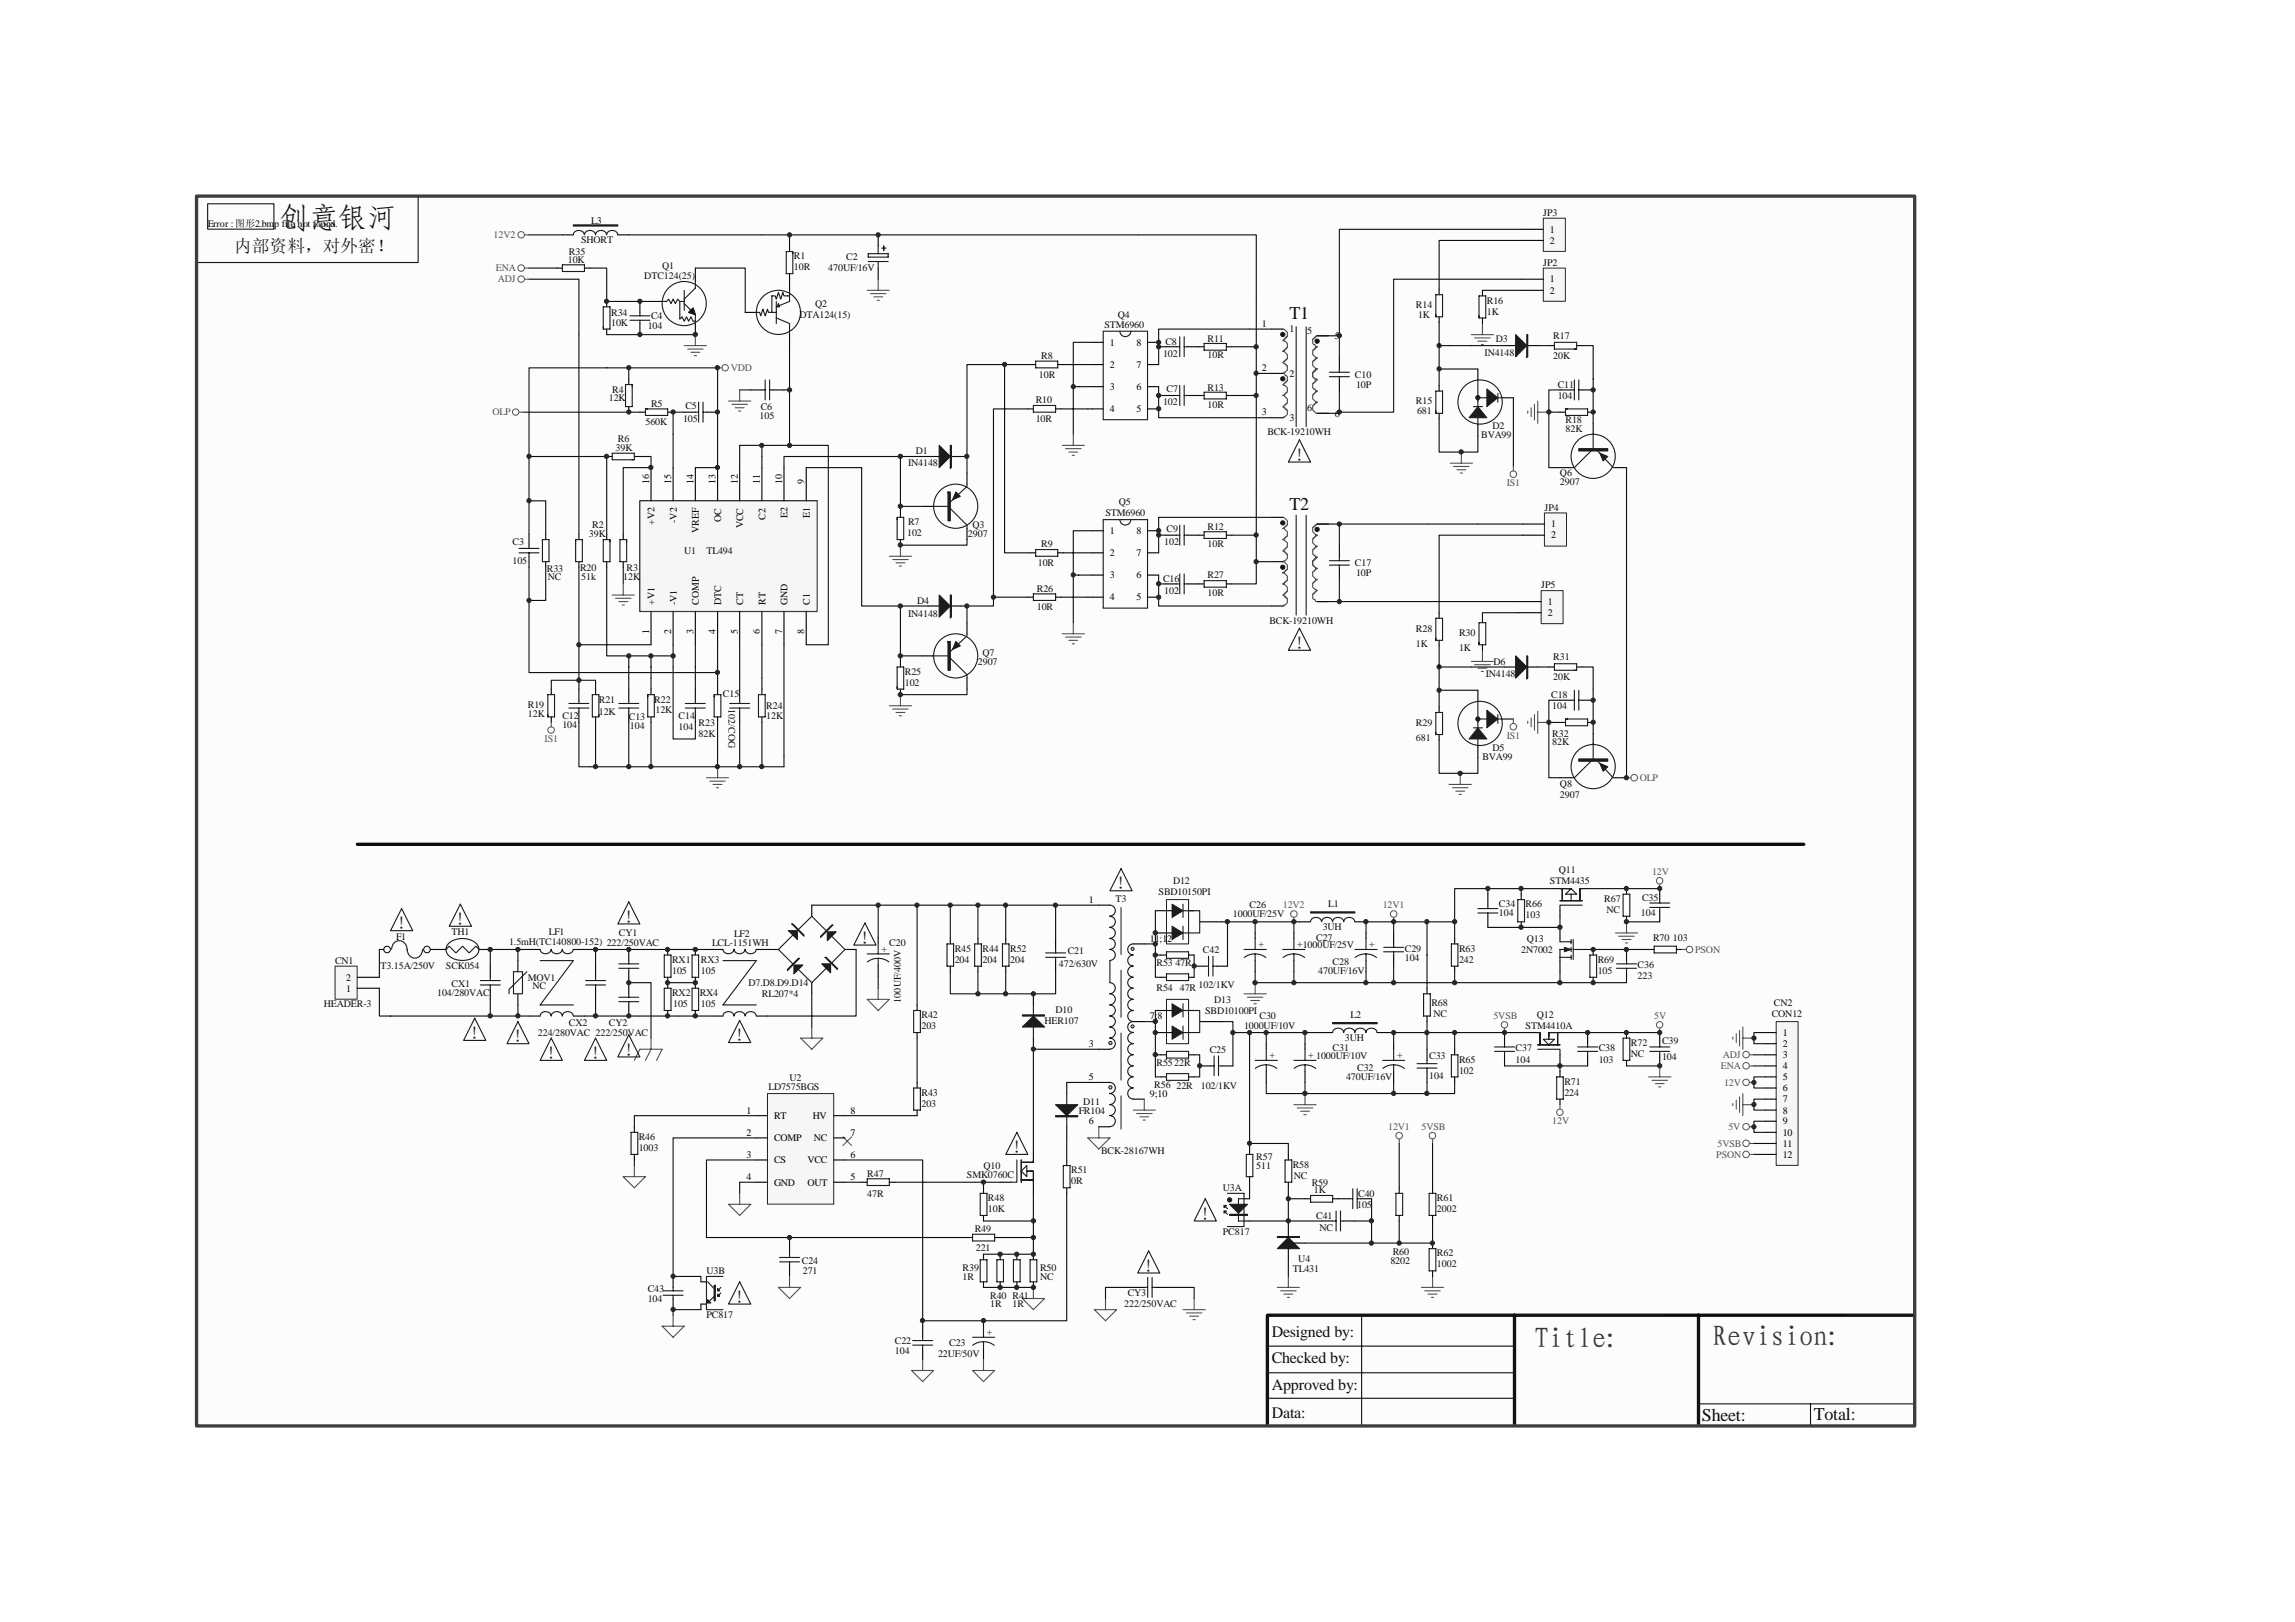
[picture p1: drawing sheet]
<svg xmlns="http://www.w3.org/2000/svg" width="297mm" height="210mm" viewBox="0 0 297 210" stroke-linecap="round" stroke-linejoin="round" font-family="sans-serif">
<defs><g id="words">
<text font-size="3.7" fill="#0f0f0f" x="36.3" y="29.4">创意银河</text>
<g font-size="3.7" fill="#373737">
<text x="198.6" y="174.4">Title:</text>
<text x="221.7" y="174.2">Revision:</text>
</g>
<g font-size="2.3" fill="#0f0f0f">
<text x="30.3" y="32.6">内部资料，对外密！</text>
<text x="220.3" y="183.8">Sheet:</text>
<text x="234.8" y="183.7">Total:</text>
</g>
<g font-size="2.3" fill="#0e0e0e">
<text x="166.9" y="41.3">T1</text>
<text x="166.9" y="66">T2</text>
</g>
<g font-size="2.3" fill="#1b1b1b">
<text x="167.6" y="59.6">!</text>
<text x="167.6" y="84">!</text>
<text x="59" y="119.7">!</text>
<text x="80.8" y="119.4">!</text>
<text x="144.5" y="115.1">!</text>
<text x="51.4" y="120.2">!</text>
<text x="111.4" y="122.1">!</text>
<text x="60.9" y="134.5">!</text>
<text x="66.5" y="134.9">!</text>
<text x="70.8" y="137">!</text>
<text x="76.5" y="137">!</text>
<text x="80.8" y="136.6">!</text>
<text x="95.2" y="134.7">!</text>
<text x="131" y="149.2">!</text>
<text x="155.4" y="157.8">!</text>
<text x="148.1" y="164.6">!</text>
<text x="95.2" y="168.6">!</text>
</g>
<g font-size="2.1" fill="#0f0f0f">
<text x="164.6" y="173">Designed by:</text>
<text x="164.6" y="176.4">Checked by:</text>
<text x="164.6" y="179.9">Approved by:</text>
<text x="164.6" y="183.5">Data:</text>
</g>
<g font-size="1.3">
<text x="26.9" y="29.4">Error :图形2.bmp file not found.</text>
<text x="200.6" y="30.1">1</text>
<text x="200.6" y="31.5">2</text>
<text x="200.6" y="36.6">1</text>
<text x="200.6" y="38">2</text>
<text x="143.7" y="44.7">1</text>
<text x="143.7" y="47.6">2</text>
<text x="147.1" y="47.6">7</text>
<text x="147.1" y="44.7">8</text>
<text x="163.3" y="42.3">1</text>
<text x="166.9" y="43">1</text>
<text x="169.2" y="43.2">5</text>
<text x="172.8" y="43.9">5</text>
<text x="143.7" y="50.5">3</text>
<text x="143.7" y="53.3">4</text>
<text x="147.1" y="53.3">5</text>
<text x="147.1" y="50.5">6</text>
<text x="163.3" y="48">2</text>
<text x="163.3" y="53.8">3</text>
<text x="166.9" y="48.7">2</text>
<text x="169.2" y="53.2">6</text>
<text x="172.8" y="53.9">6</text>
<text x="166.9" y="54.5">3</text>
<text x="84" y="62.7" transform="rotate(-90 84 62.7)">16</text>
<text x="86.9" y="62.7" transform="rotate(-90 86.9 62.7)">15</text>
<text x="89.7" y="62.7" transform="rotate(-90 89.7 62.7)">14</text>
<text x="92.6" y="62.7" transform="rotate(-90 92.6 62.7)">13</text>
<text x="95.5" y="62.7" transform="rotate(-90 95.5 62.7)">12</text>
<text x="98.4" y="62.7" transform="rotate(-90 98.4 62.7)">11</text>
<text x="101.2" y="62.7" transform="rotate(-90 101.2 62.7)">10</text>
<text x="104.1" y="62.7" transform="rotate(-90 104.1 62.7)">9</text>
<text x="84.7" y="68" transform="rotate(-90 84.7 68)">+V2</text>
<text x="87.6" y="67.7" transform="rotate(-90 87.6 67.7)">-V2</text>
<text x="90.5" y="69" transform="rotate(-90 90.5 69)">VREF</text>
<text x="93.3" y="67.5" transform="rotate(-90 93.3 67.5)">OC</text>
<text x="96.2" y="68.4" transform="rotate(-90 96.2 68.4)">VCC</text>
<text x="99.1" y="67.2" transform="rotate(-90 99.1 67.2)">C2</text>
<text x="101.9" y="67.1" transform="rotate(-90 101.9 67.1)">E2</text>
<text x="104.8" y="67.1" transform="rotate(-90 104.8 67.1)">E1</text>
<text x="143.7" y="69.1">1</text>
<text x="143.7" y="72">2</text>
<text x="147.1" y="72">7</text>
<text x="147.1" y="69.1">8</text>
<text x="200.8" y="68.2">1</text>
<text x="200.8" y="69.7">2</text>
<text x="143.7" y="74.8">3</text>
<text x="143.7" y="77.7">4</text>
<text x="147.1" y="77.7">5</text>
<text x="147.1" y="74.8">6</text>
<text x="84" y="82" transform="rotate(-90 84 82)">1</text>
<text x="84.7" y="78.3" transform="rotate(-90 84.7 78.3)">+V1</text>
<text x="86.9" y="82" transform="rotate(-90 86.9 82)">2</text>
<text x="87.6" y="78.3" transform="rotate(-90 87.6 78.3)">-V1</text>
<text x="89.7" y="82" transform="rotate(-90 89.7 82)">3</text>
<text x="90.5" y="78.3" transform="rotate(-90 90.5 78.3)">COMP</text>
<text x="92.6" y="82" transform="rotate(-90 92.6 82)">4</text>
<text x="93.3" y="78.3" transform="rotate(-90 93.3 78.3)">DTC</text>
<text x="95.5" y="82" transform="rotate(-90 95.5 82)">5</text>
<text x="96.2" y="78.3" transform="rotate(-90 96.2 78.3)">CT</text>
<text x="98.4" y="82" transform="rotate(-90 98.4 82)">6</text>
<text x="99.1" y="78.3" transform="rotate(-90 99.1 78.3)">RT</text>
<text x="101.2" y="82" transform="rotate(-90 101.2 82)">7</text>
<text x="101.9" y="78.3" transform="rotate(-90 101.9 78.3)">GND</text>
<text x="104.1" y="82" transform="rotate(-90 104.1 82)">8</text>
<text x="104.8" y="78.3" transform="rotate(-90 104.8 78.3)">C1</text>
<text x="200.3" y="78.3">1</text>
<text x="200.3" y="79.7">2</text>
<text x="140.9" y="116.9">1</text>
<text x="148.8" y="121.9">11;12</text>
<text x="44.8" y="128.3">1</text>
<text x="44.8" y="126.9">2</text>
<text x="148.8" y="131.9">7;8</text>
<text x="140.9" y="135.5">3</text>
<text x="230.7" y="134">1</text>
<text x="230.7" y="135.5">2</text>
<text x="230.7" y="136.9">3</text>
<text x="140.9" y="139.8">5</text>
<text x="148.8" y="141.9">9;10</text>
<text x="230.7" y="138.4">4</text>
<text x="230.7" y="139.8">5</text>
<text x="230.7" y="141.2">6</text>
<text x="230.7" y="142.7">7</text>
<text x="96.6" y="144.1">1</text>
<text x="96.6" y="147">2</text>
<text x="96.6" y="149.8">3</text>
<text x="100.2" y="144.8">RT</text>
<text x="100.2" y="147.7">COMP</text>
<text x="105.2" y="144.8">HV</text>
<text x="105.3" y="147.7">NC</text>
<text x="110.1" y="147">7</text>
<text x="110.1" y="144.1">8</text>
<text x="110.1" y="149.8">6</text>
<text x="140.9" y="145.5">6</text>
<text x="230.7" y="144.1">8</text>
<text x="230.7" y="145.5">9</text>
<text x="230.7" y="147">10</text>
<text x="230.7" y="148.4">11</text>
<text x="230.7" y="149.8">12</text>
<text x="96.6" y="152.7">4</text>
<text x="100.2" y="150.5">CS</text>
<text x="100.2" y="153.4">GND</text>
<text x="104.5" y="153.4">OUT</text>
<text x="104.5" y="150.5">VCC</text>
<text x="110.1" y="152.7">5</text>
</g>
<g font-size="1.3" fill="#0e0e0e">
<text x="76.5" y="29">L3</text>
<text x="199.7" y="28">JP3</text>
<text x="73.5" y="34">10K</text>
<text x="73.6" y="33">R35</text>
<text x="75.2" y="31.4">SHORT</text>
<text x="85.7" y="34.8">Q1</text>
<text x="102.8" y="33.5">R1</text>
<text x="102.8" y="35">10R</text>
<text x="107.2" y="35.1">470UF/16V</text>
<text x="109.5" y="33.7">C2</text>
<text x="199.7" y="34.4">JP2</text>
<text x="79.1" y="40.9">R34</text>
<text x="83.4" y="36.1">DTC124(25)</text>
<text x="84.3" y="41.3">C4</text>
<text x="103.5" y="41.1">DTA124(15)</text>
<text x="105.5" y="39.7">Q2</text>
<text x="144.7" y="41.1">Q4</text>
<text x="183.3" y="39.9">R14</text>
<text x="183.5" y="41.1">1K</text>
<text x="192.4" y="39.3">R16</text>
<text x="192.4" y="40.7">1K</text>
<text x="79.1" y="42.1">10K</text>
<text x="83.8" y="42.6">104</text>
<text x="134.8" y="46.5">R8</text>
<text x="142.9" y="42.4">STM6960</text>
<text x="150.5" y="46.2">102</text>
<text x="150.8" y="44.6">C8</text>
<text x="156.3" y="44.3">R11</text>
<text x="156.3" y="46.3">10R</text>
<text x="192.1" y="46">IN4148</text>
<text x="193.6" y="44.3">D3</text>
<text x="201" y="43.9">R17</text>
<text x="201" y="46.5">20K</text>
<text x="78.8" y="51.9">12K</text>
<text x="79.2" y="50.9">R4</text>
<text x="84.3" y="52.6">R5</text>
<text x="88.7" y="52.9">C5</text>
<text x="98.5" y="53">C6</text>
<text x="134" y="52.2">R10</text>
<text x="134.5" y="48.9">10R</text>
<text x="150.5" y="52.5">102</text>
<text x="151" y="50.8">C7</text>
<text x="156.3" y="50.6">R13</text>
<text x="156.3" y="52.8">10R</text>
<text x="175.4" y="48.9">C10</text>
<text x="175.5" y="50.2">10P</text>
<text x="183.3" y="52.3">R15</text>
<text x="183.4" y="53.6">681</text>
<text x="201.6" y="50.2">C11</text>
<text x="201.6" y="51.6">104</text>
<text x="79.7" y="58.4">39K</text>
<text x="80" y="57.2">R6</text>
<text x="83.5" y="55.1">560K</text>
<text x="88.4" y="54.6">105</text>
<text x="98.3" y="54.2">105</text>
<text x="118.6" y="58.8">D1</text>
<text x="134" y="54.6">10R</text>
<text x="164" y="56.3">BCK-19210WH</text>
<text x="191.7" y="56.6">BVA99</text>
<text x="193.2" y="55.5">D2</text>
<text x="202.6" y="54.8">R18</text>
<text x="202.6" y="55.9">82K</text>
<text x="117.5" y="60.4">IN4148</text>
<text x="144.8" y="65.4">Q5</text>
<text x="201.9" y="61.7">Q6</text>
<text x="201.9" y="62.8">2907</text>
<text x="66.3" y="70.5">C3</text>
<text x="76.2" y="69.5">39K</text>
<text x="76.7" y="68.4">R2</text>
<text x="88.6" y="71.7">U1</text>
<text x="91.4" y="71.7">TL494</text>
<text x="117.4" y="69.4">102</text>
<text x="117.5" y="68">R7</text>
<text x="125.3" y="69.5">2907</text>
<text x="125.9" y="68.4">Q3</text>
<text x="134.8" y="70.8">R9</text>
<text x="143.1" y="66.8">STM6960</text>
<text x="150.7" y="70.5">102</text>
<text x="151" y="68.8">C9</text>
<text x="156.3" y="68.5">R12</text>
<text x="156.3" y="70.8">10R</text>
<text x="199.9" y="66.1">JP4</text>
<text x="66.3" y="73">105</text>
<text x="70.8" y="74">R33</text>
<text x="70.9" y="75.1">NC</text>
<text x="75.1" y="73.8">R20</text>
<text x="75.2" y="75.1">51k</text>
<text x="80.7" y="75">12K</text>
<text x="81.1" y="73.8">R3</text>
<text x="134.2" y="76.6">R26</text>
<text x="134.3" y="73.3">10R</text>
<text x="150.5" y="75.3">C16</text>
<text x="150.7" y="76.9">102</text>
<text x="156.3" y="74.8">R27</text>
<text x="156.3" y="77.1">10R</text>
<text x="175.4" y="73.3">C17</text>
<text x="175.5" y="74.5">10P</text>
<text x="199.5" y="76.1">JP5</text>
<text x="117.5" y="79.9">IN4148</text>
<text x="118.7" y="78.1">D4</text>
<text x="134.2" y="79">10R</text>
<text x="164.3" y="80.7">BCK-19210WH</text>
<text x="183.3" y="81.7">R28</text>
<text x="183.3" y="83.7">1K</text>
<text x="188.8" y="82.3">R30</text>
<text x="117.1" y="87.3">R25</text>
<text x="117.1" y="88.8">102</text>
<text x="126.6" y="86">2907</text>
<text x="127.2" y="84.9">Q7</text>
<text x="188.8" y="84.3">1K</text>
<text x="192.3" y="87.6">IN4148</text>
<text x="193.3" y="86">D6</text>
<text x="201" y="85.4">R31</text>
<text x="201" y="88">20K</text>
<text x="68.3" y="91.6">R19</text>
<text x="68.3" y="92.8">12K</text>
<text x="72.8" y="93">C12</text>
<text x="72.8" y="94.2">104</text>
<text x="77.5" y="91">R21</text>
<text x="77.5" y="92.5">12K</text>
<text x="81.4" y="93.2">C13</text>
<text x="81.5" y="94.3">104</text>
<text x="84.7" y="91">R22</text>
<text x="84.8" y="92.3">12K</text>
<text x="87.8" y="93">C14</text>
<text x="87.8" y="94.5">104</text>
<text x="90.4" y="93.9">R23</text>
<text x="90.4" y="95.3">82K</text>
<text x="93.6" y="90.2">C15</text>
<text x="94.3" y="91.8" transform="rotate(90 94.3 91.8)">102/COG</text>
<text x="99.2" y="91.8">R24</text>
<text x="99.2" y="93">12K</text>
<text x="183.3" y="93.9">R29</text>
<text x="183.3" y="95.9">681</text>
<text x="200.8" y="90.3">C18</text>
<text x="200.9" y="91.8">104</text>
<text x="200.9" y="95.3">R32</text>
<text x="191.9" y="98.4">BVA99</text>
<text x="193.2" y="97.2">D5</text>
<text x="200.9" y="96.4">82K</text>
<text x="201.9" y="101.8">Q8</text>
<text x="201.9" y="103.2">2907</text>
<text x="201.8" y="113">Q11</text>
<text x="144.4" y="116.7">T3</text>
<text x="150" y="115.8">SBD10150PI</text>
<text x="151.8" y="114.4">D12</text>
<text x="159.6" y="118.7">1000UF/25V</text>
<text x="161.7" y="117.6">C26</text>
<text x="171.9" y="117.4">L1</text>
<text x="194" y="117.4">C34</text>
<text x="194" y="118.6">104</text>
<text x="197.5" y="117.4">R66</text>
<text x="197.5" y="118.9">103</text>
<text x="200.6" y="114.4">STM4435</text>
<text x="207.6" y="116.7">R67</text>
<text x="207.9" y="118.2">NC</text>
<text x="212.4" y="118.6">104</text>
<text x="212.5" y="116.6">C35</text>
<text x="43.4" y="124.7">CN1</text>
<text x="49.3" y="125.5">T3.15A/250V</text>
<text x="51.3" y="121.6">F1</text>
<text x="57.7" y="125.5">SCK054</text>
<text x="58.4" y="121">TH1</text>
<text x="65.9" y="122.3">1.5mH(TC140800-152) 222/250VAC</text>
<text x="71.1" y="121">LF1</text>
<text x="80.1" y="121.2">CY1</text>
<text x="87" y="124.6">RX1</text>
<text x="90.7" y="124.6">RX3</text>
<text x="92.2" y="122.4">LCL-1151WH</text>
<text x="95" y="121.3">LF2</text>
<text x="114.1" y="123.2">+</text>
<text x="115.1" y="122.4">C20</text>
<text x="123.6" y="123.2">R45</text>
<text x="123.6" y="124.6">204</text>
<text x="127.2" y="123.2">R44</text>
<text x="127.2" y="124.6">204</text>
<text x="130.7" y="123.2">R52</text>
<text x="130.7" y="124.6">204</text>
<text x="137.1" y="125.2">472/630V</text>
<text x="138.2" y="123.4">C21</text>
<text x="149.7" y="125">R53 47R</text>
<text x="155.7" y="123.3">C42</text>
<text x="162.9" y="122.6">+</text>
<text x="167.9" y="122.6">+1000UF/25V</text>
<text x="170.3" y="121.7">C27</text>
<text x="171.2" y="120.3">3UH</text>
<text x="172.5" y="124.9">C28</text>
<text x="177.2" y="122.6">+</text>
<text x="181.8" y="123.2">C29</text>
<text x="181.8" y="124.3">104</text>
<text x="188.8" y="123.2">R63</text>
<text x="188.8" y="124.6">242</text>
<text x="196.9" y="123.3">2N7002</text>
<text x="197.6" y="121.9">Q13</text>
<text x="206.8" y="124.6">R69</text>
<text x="212" y="125.3">C36</text>
<text x="213.9" y="121.7">R70 103</text>
<text x="41.9" y="130.3">HEADER-3</text>
<text x="56.6" y="128.9">104/280VAC</text>
<text x="58.4" y="127.7">CX1</text>
<text x="68.3" y="126.9">MOV1</text>
<text x="68.9" y="128">NC</text>
<text x="87" y="128.9">RX2</text>
<text x="87" y="126">105</text>
<text x="87.1" y="130.3">105</text>
<text x="90.6" y="128.9">RX4</text>
<text x="90.7" y="130.3">105</text>
<text x="90.7" y="126">105</text>
<text x="96.9" y="127.6">D7.D8.D9.D14</text>
<text x="98.6" y="129">RL207*4</text>
<text x="116.6" y="129.8" transform="rotate(-90 116.6 129.8)">100UF/400V</text>
<text x="119.3" y="131.8">R42</text>
<text x="136.6" y="131">D10</text>
<text x="149.7" y="128.2">R54 47R 102/1KV</text>
<text x="156" y="131.2">SBD10100PI</text>
<text x="157.1" y="129.8">D13</text>
<text x="163" y="131.9">C30</text>
<text x="170.6" y="126">470UF/16V</text>
<text x="174.8" y="131.8">L2</text>
<text x="185.3" y="130.2">R68</text>
<text x="185.5" y="131.6">NC</text>
<text x="198.9" y="131.8">Q12</text>
<text x="206.8" y="126">105</text>
<text x="212" y="126.7">223</text>
<text x="229.3" y="131.6">CON12</text>
<text x="229.6" y="130.2">CN2</text>
<text x="69.6" y="134">224/280VAC 222/250VAC</text>
<text x="73.6" y="132.8">CX2</text>
<text x="78.8" y="132.8">CY2</text>
<text x="119.3" y="133.2">203</text>
<text x="135.2" y="132.5">HER107</text>
<text x="149.7" y="137.9">R5522R</text>
<text x="156.6" y="136.2">C25</text>
<text x="161" y="133.2">1000UF/10V</text>
<text x="164.3" y="136.9">+</text>
<text x="169.3" y="136.9">+ 1000UF/10V</text>
<text x="172.5" y="136.1">C31</text>
<text x="174.1" y="134.8">3UH</text>
<text x="180.8" y="136.9">+</text>
<text x="185" y="137.1">C33</text>
<text x="188.8" y="137.5">R65</text>
<text x="196.2" y="136.1">C37</text>
<text x="196.2" y="137.5">104</text>
<text x="197.5" y="133.2">STM4410A</text>
<text x="206.9" y="136.1">C38</text>
<text x="206.9" y="137.5">103</text>
<text x="211.1" y="135.3">R72</text>
<text x="211.1" y="136.8">NC</text>
<text x="215.1" y="135.1">C39</text>
<text x="215.1" y="137.2">104</text>
<text x="99.5" y="141.1">LD7575BGS</text>
<text x="102.2" y="139.9">U2</text>
<text x="119.3" y="141.8">R43</text>
<text x="119.3" y="143.2">203</text>
<text x="140.2" y="142.9">D11</text>
<text x="149.4" y="140.8">R56</text>
<text x="152.3" y="140.9">22R</text>
<text x="155.4" y="140.9">102/1KV</text>
<text x="174.2" y="139.8">470UF/16V</text>
<text x="175.7" y="138.6">C32</text>
<text x="185" y="139.7">104</text>
<text x="188.8" y="138.9">102</text>
<text x="202.5" y="140.4">R71</text>
<text x="202.5" y="141.8">224</text>
<text x="82.7" y="147.5">R46</text>
<text x="82.7" y="149">1003</text>
<text x="139.6" y="144.1">FR104</text>
<text x="142.5" y="149.4">BCK-28167WH</text>
<text x="112.2" y="152.3">R47</text>
<text x="112.2" y="154.9">47R</text>
<text x="125.2" y="152.4">SMK0760C</text>
<text x="127.3" y="151.3">Q10</text>
<text x="127.9" y="155.4">R48</text>
<text x="138.6" y="151.8">R51</text>
<text x="138.6" y="153.3">0R</text>
<text x="158.3" y="154.1">U3A</text>
<text x="162.6" y="150.1">R57</text>
<text x="162.6" y="151.3">511</text>
<text x="167.3" y="151.1">R58</text>
<text x="167.5" y="152.5">NC</text>
<text x="169.8" y="153.4">R59</text>
<text x="170" y="154.4">1K</text>
<text x="175.8" y="154.9">C40</text>
<text x="186" y="155.4">R61</text>
<text x="126.1" y="159.4">R49</text>
<text x="126.3" y="161.9">221</text>
<text x="127.9" y="156.8">10K</text>
<text x="158.3" y="159.9">PC817</text>
<text x="170.3" y="157.7">C41</text>
<text x="170.8" y="159.3">NC</text>
<text x="175.7" y="156.3">105</text>
<text x="186" y="156.8">2002</text>
<text x="83.8" y="167.2">C43</text>
<text x="91.4" y="164.9">U3B</text>
<text x="103.8" y="163.6">C24</text>
<text x="103.9" y="164.9">271</text>
<text x="124.6" y="164.4">R39</text>
<text x="124.6" y="165.6">1R</text>
<text x="134.6" y="164.4">R50</text>
<text x="134.6" y="165.6">NC</text>
<text x="146" y="167.7">CY3</text>
<text x="167.3" y="164.6">TL431</text>
<text x="168" y="163.3">U4</text>
<text x="180" y="163.6">8202</text>
<text x="180.3" y="162.5">R60</text>
<text x="186" y="162.6">R62</text>
<text x="186" y="164">1002</text>
<text x="83.8" y="168.5">104</text>
<text x="91.4" y="170.6">PC817</text>
<text x="115.8" y="173.9">C22</text>
<text x="127.7" y="172.8">+</text>
<text x="128.2" y="168">R40 R41</text>
<text x="128.2" y="169.2">1R</text>
<text x="131" y="169.2">1R</text>
<text x="145.5" y="169.2">222/250VAC</text>
<text x="115.8" y="175.2">104</text>
<text x="121.4" y="175.6">22UF/50V</text>
<text x="122.8" y="174.2">C23</text>
</g>
<g font-size="1.3" fill="#535353">
<text x="63.9" y="30.8">12V2</text>
<text x="64.2" y="35.1">ENA</text>
<text x="64.4" y="36.6">ADJ</text>
<text x="63.8" y="53.8">OLP</text>
<text x="94.6" y="48">VDD</text>
<text x="195" y="62.9">IS1</text>
<text x="195" y="95.6">IS1</text>
<text x="70.5" y="96.1">IS1</text>
<text x="212.2" y="101.1">OLP</text>
<text x="213.8" y="113.3">12V</text>
<text x="166" y="117.6">12V2</text>
<text x="179" y="117.6">12V1</text>
<text x="219.4" y="123.3">PSON</text>
<text x="193.3" y="131.9">5VSB</text>
<text x="214.1" y="131.9">5V</text>
<text x="223" y="136.9">ADJ</text>
<text x="222.7" y="138.4">ENA</text>
<text x="223.1" y="140.5">12V</text>
<text x="179.7" y="146.2">12V1</text>
<text x="184" y="146.2">5VSB</text>
<text x="200.9" y="145.5">12V</text>
<text x="222.1" y="149.8">PSON</text>
<text x="222.3" y="148.4">5VSB</text>
<text x="223.7" y="146.2">5V</text>
</g>
</g></defs>
<path d="M25.4 25.4h222.4v159.1h-222.4z" fill="#fcfcfc"/>
<path d="M54.1 25.4v8.6h-28.7M164 177.7h32M164 174.2h31.9M176.2 170.2v14.3M164 181h32M219.7 181.7h28.1M234.3 181.7v2.7" fill="none" stroke="#0f0f0f" stroke-width=".14"/>
<path d="M196 170.2v14M219.8 170.2v14.2M247.8 170.2h-83.8v14" fill="none" stroke="#0f0f0f" stroke-width=".43"/>
<path d="M215.5 170.2h23" fill="none" stroke="#0e0e0e" stroke-width=".14"/>
<g fill="none" stroke="#000" stroke-width=".13">
<path d="M26.9 26.4h8.6v3.3h-8.6z"/>
<circle cx="50.1" cy="122.9" r=".43"/>
<circle cx="55.3" cy="122.9" r=".43"/>
</g>
<path d="M25.4 25.4h222.4v159.1h-222.4z" fill="none" stroke="#3d3d3d" stroke-width=".43"/>
<g fill="none" stroke="#000" stroke-width=".14">
<path d="M105.1 117.1v1.5M142.2 117.1h1.5M149.5 117.9h2.2M155.3 119.3h2.9M49.1 122.9h.6M55.7 122.9h2M62 122.9h1.5M68.5 122.9h1.4M68.5 131.5h1.4M74.2 122.9h1.4M74.2 131.5h1.4M77.1 125v1.5"/>
<path d="M77.1 127.9v1.4M81.4 122.9v1.4M81.4 125.8v2.8M81.4 130v1.5M92.2 122.9h1.4M92.2 131.5h1.4M97.9 122.9h2.9M97.9 131.5h1.4M105.1 127.2v1.4M109.4 122.9h1.4M113.7 121.3v.7M113.7 124.9v1.4"/>
<path d="M133.7 128.6v1.4M133.7 134.3v1.5M136.6 121.5v1.4M136.6 124.3v1.5M142.2 135.8h1.5M146.7 132.2h1.4M146.7 122.2h1.4M149.5 133.6h2.2M149.5 130.8h2.2M149.5 120.7h2.2M155.3 137.9h1.4M155.3 132.2h2.9"/>
<path d="M158.2 137.9h1.4M163.9 135.1v.7M163.9 138.6v1.5M171.1 133.6h1.4M178.2 133.6h1.5M180.4 135.1v.7M180.4 138.6v1.5M129.5 153h1.4M133.7 148.7v1.4M133.7 153v1.4M138.1 140.1v1.4M138.1 145.8v1.5"/>
<path d="M142.2 140.1h1.5M142.2 145.8h1.5M166.7 158.7v1.4M87.1 165.2v1.4M87.1 168v1.5M102.2 160.9v1.4M102.2 163.7v1.5M127.3 170.9v.7M127.3 174.5v1.4M146.7 166.6h1.4M149.5 166.6h1.5M166.7 161.6v1.4"/>
<path d="M167.5 160.9h1.4"/>
</g>
<g fill="none" stroke="#1b1b1b" stroke-width=".14">
<path d="M102.5 119.6h.1l1.5 1.4v.2zM107.7 119.7h.1l-1.6 1.6v-.1zM143.6 117.1a.71 .71 0 0 1 .8 .7 .71 .71 0 0 1-.8 .8M143.6 118.6a.71 .71 0 0 1 .8 .7 .71 .71 0 0 1-.8 .7M153.1 117v1.7M153.1 119.9v1.7M153.1 117.9h1.5M153.8 117.9h1.5v2.8h-2.9M50.7 122.9a1 1 0 0 1 1-1.2 1 1 0 0 1 1 1.2M52.7 122.9a1 1 0 0 0 1 1.1 1 1 0 0 0 1-1.1M57.7 122.9l.4-.5 .9 .9 .9-.9 .8 .9 .9-.9 .4 .5M58 122.2a2.77 2.77 0 0 1 3.7 0 1.2 1.2 0 0 1-.8 1.9 2.6 2.6 0 0 1-3.1-.9l-.1-.3 .1-.4z"/>
<path d="M69.9 122.9a.73 .73 0 0 0 .7 .5 .73 .73 0 0 0 .7-.5M69.9 131.5a.73 .73 0 0 1 .7-.6 .73 .73 0 0 1 .7 .6M69.9 124.3h4.3l-4.3 5.7h4.3M71.3 122.9a.73 .73 0 0 0 .8 .5 .73 .73 0 0 0 .7-.5M71.3 131.5a.73 .73 0 0 1 .8-.6 .73 .73 0 0 1 .7 .6M72.8 122.9a.71 .71 0 0 0 .7 .5 .71 .71 0 0 0 .7-.5M72.8 131.5a.72 .72 0 0 1 .7-.6 .72 .72 0 0 1 .7 .6M75.8 127.5h2.6M75.8 126.9h2.6M77.1 126.5v.4M77.1 127.5v.4M80.1 129.6h2.6"/>
<path d="M80.1 129.1h2.6M80.1 125.3h2.6M80.1 124.7h2.6M81.4 124.3v.4M81.4 125.3v.5M81.4 128.6v.5M81.4 129.6v.4M93.6 122.9a.74 .74 0 0 0 .7 .5 .74 .74 0 0 0 .7-.5 .73 .73 0 0 0 .7 .5 .73 .73 0 0 0 .7-.5M93.6 131.5a.73 .73 0 0 1 .7-.6 .73 .73 0 0 1 .7 .6 .75 .75 0 0 1 .7-.6 .75 .75 0 0 1 .7 .6M93.6 124.3h4.3l-4.3 5.7h4.3M96.5 122.9a.73 .73 0 0 0 .7 .5 .73 .73 0 0 0 .7-.5M96.5 131.5a.73 .73 0 0 1 .7-.6 .73 .73 0 0 1 .7 .6"/>
<path d="M102.6 121l-1.8 1.9 1.8 1.8M103.3 124h.2l-1.6 1.6v-.1zM103.3 120.3l1.8-1.7 1.8 1.8M106.8 123.9h.1l1.5 1.4v.2zM106.9 125.3l-1.8 1.9-1.8-1.7M107.7 121.2l1.7 1.7-1.7 1.7M112.2 123.4h2.9M112.3 124.5a2.3 2.3 0 0 1 2.7 0M113.7 122v1.4M113.7 124v.9M133.7 130v4.3M135.3 123.3h2.6"/>
<path d="M135.3 123.9h2.6M136.6 122.9v.4M136.6 123.9v.4M143.6 120a.71 .71 0 0 1 .8 .7 .71 .71 0 0 1-.8 .7M143.6 121.5a.7 .7 0 0 1 .8 .7 .7 .7 0 0 1-.8 .7 .72 .72 0 0 1 .8 .7 .72 .72 0 0 1-.8 .7M143.6 127.2a.71 .71 0 0 1 .8 .7 .71 .71 0 0 1-.8 .7M143.6 128.6a.71 .71 0 0 1 .8 .7 .71 .71 0 0 1-.8 .7M143.6 130a.71 .71 0 0 1 .8 .8 .71 .71 0 0 1-.8 .7M143.6 131.5a.7 .7 0 0 1 .8 .7 .7 .7 0 0 1-.8 .7 .72 .72 0 0 1 .8 .7 .72 .72 0 0 1-.8 .7M143.6 134.3a.71 .71 0 0 1 .8 .8 .71 .71 0 0 1-.8 .7M143.7 124.3v2.9M146.7 126.5a.7 .7 0 0 0-.7 .7 .7 .7 0 0 0 .7 .7 .72 .72 0 0 0-.7 .7 .72 .72 0 0 0 .7 .7"/>
<path d="M146.7 125a.71 .71 0 0 0-.7 .7 .71 .71 0 0 0 .7 .7M146.7 123.6a.71 .71 0 0 0-.7 .7 .71 .71 0 0 0 .7 .7M146.7 122.2a.71 .71 0 0 0-.7 .7 .71 .71 0 0 0 .7 .7M146.7 129.3a.71 .71 0 0 0-.7 .7 .71 .71 0 0 0 .7 .7 .72 .72 0 0 0-.7 .8 .72 .72 0 0 0 .7 .7M153.1 129.9v1.7M153.1 132.8v1.7M153.1 130.8h1.5M153.8 130.8h1.5v2.8h-2.9M156.7 137.9h.4M157.1 136.7v2.5M157.7 137.9h.5M157.7 136.7v2.5"/>
<path d="M162.5 137.2h2.8M162.5 138.3a2.3 2.3 0 0 1 2.7 0M163.9 135.8v1.4M163.9 137.8v.8M172.5 133.6a.73 .73 0 0 1 .7-.5 .73 .73 0 0 1 .7 .5M173.9 133.6a.73 .73 0 0 1 .7-.5 .73 .73 0 0 1 .7 .5M175.4 133.6a.73 .73 0 0 1 .7-.5 .73 .73 0 0 1 .7 .5M176.8 133.6a.73 .73 0 0 1 .7-.5 .73 .73 0 0 1 .7 .5M179 137.2h2.8M179 138.3a2.3 2.3 0 0 1 2.8 0M180.4 135.8v1.4M180.4 137.8v.8"/>
<path d="M131.6 150.1v2.9h-.7M132.2 150.4h1.5v-.3v.3h-1.4M132.2 150.1v2.9M132.2 152.7h1.5M132.9 151.6h.8v1.4v-1.4h-.5M132.9 150.8v1.5l-.7-.7zM138.1 141.5v4.3M143.6 140.1a.71 .71 0 0 1 .8 .7 .71 .71 0 0 1-.8 .7M143.6 141.5a.71 .71 0 0 1 .8 .7 .71 .71 0 0 1-.8 .7 .71 .71 0 0 1 .8 .7 .71 .71 0 0 1-.8 .8M143.6 144.4a.71 .71 0 0 1 .8 .7 .71 .71 0 0 1-.8 .7M85.8 167h2.6M85.8 167.6h2.6"/>
<path d="M87.1 166.6v.4M87.1 167.6v.4M100.9 163.3h2.6M100.9 162.7h2.6M102.2 162.3v.4M102.2 163.3v.4M125.9 173.1h2.8M125.9 174.1a2.3 2.3 0 0 1 2.8 0M127.3 171.6v1.5M127.3 173.6v.9M148.1 166.6h.4M148.5 165.3v2.6"/>
<path d="M149.1 166.6h.4M149.1 165.3v2.6"/>
</g>
<g fill="none" stroke="#535353" stroke-width=".14">
<path d="M82.1 137.2l.7-1.4h2.9l-.7 1.4M84.3 134.3v1.5l-.8 1.4M103.6 134.3h2.9l-1.4 1.5zM105.1 132.9v1.4M112.2 129.3h2.9l-1.4 1.5zM113.7 127.9v1.4M80.7 152.3h2.8l-1.4 1.4zM82.1 150.8v1.5M140.8 147.3h2.9l-1.5 1.4zM142.2 145.8v1.5M132.3 168h2.9l-1.5 1.5zM133.7 166.6v1.4"/>
<path d="M141.6 169.5h2.9l-1.4 1.4zM143.1 168v1.5M153.1 169.5h2.9M153.6 169.9h2M154 170.3h1.1M154.4 170.8h.3M154.6 168v1.5M184 166.6h2.8M184.4 167h2M184.8 167.5h1.2M185.3 167.9h.2M185.4 165.2v1.4"/>
</g>
<g fill="#1b1b1b" stroke="#1b1b1b" stroke-width=".14">
<path d="M166.7 160.1l1.5 1.5h-2.9z"/>
<path d="M102.8 124.9h1.1l-1.1 1.1z"/>
<path d="M102 120.4h1.2v1.2z"/>
<path d="M107.1 120.6h1.1l-1.1 1.1z"/>
<path d="M106.4 124.7h1.1v1.2z"/>
<path d="M136.6 143h2.9l-1.4 1.4z"/>
<path d="M132.3 132.9l1.4-1.4 1.5 1.4z"/>
<path d="M172.5 132.3h5.7v.2h-5.7z" fill-rule="evenodd"/>
<path d="M165.3 160h2.9v.1h-2.9z" fill-rule="evenodd"/>
<path d="M136.6 144.4h2.9v.1h-2.9z" fill-rule="evenodd"/>
<path d="M132.3 131.3h2.9v.2h-2.9z" fill-rule="evenodd"/>
</g>
<g fill="#1b1b1b" stroke="#1b1b1b" stroke-width=".13">
<path d="M151.7 129.9l1.4 .9-1.4 .8z"/>
<path d="M151.7 132.8l1.4 .8-1.4 .9z"/>
<path d="M151.7 117l1.4 .9-1.4 .8z"/>
<path d="M151.7 119.9l1.4 .8-1.4 .9z"/>
</g>
<path d="M151 116.4h2.8v5.8h-2.8zM151 129.3h2.8v5.8h-2.8z" fill="none" stroke="#1b1b1b" stroke-width=".13"/>
<path d="M145.1 117.4v28.7" fill="none" stroke="#1b1b1b" stroke-width=".13" stroke-dasharray="6.1 2"/>
<g fill="#c0c0c0" stroke="#1b1b1b" stroke-width=".13">
<circle cx="143.7" cy="135" r=".21"/>
<circle cx="143.7" cy="140.7" r=".21"/>
<circle cx="146.6" cy="122.8" r=".2"/>
</g>
<path d="M146.7 137.9a.7 .7 0 0 0-.7 .7 .7 .7 0 0 0 .7 .7M146.7 136.5a.71 .71 0 0 0-.7 .7 .71 .71 0 0 0 .7 .7M146.7 133.6a.72 .72 0 0 0-.7 .7 .72 .72 0 0 0 .7 .8 .71 .71 0 0 0-.7 .7 .71 .71 0 0 0 .7 .7M146.7 139.4a.71 .71 0 0 0-.7 .7 .71 .71 0 0 0 .7 .7 .72 .72 0 0 0-.7 .7 .72 .72 0 0 0 .7 .7M146.7 132.2a.7 .7 0 0 0-.7 .7 .7 .7 0 0 0 .7 .7" fill="none" stroke="#1b1b1b" stroke-width=".14"/>
<path d="M146.7 142.2h1.4" fill="none" stroke="#000" stroke-width=".14"/>
<circle cx="146.6" cy="132.8" r=".2" fill="#c0c0c0" stroke="#1b1b1b" stroke-width=".13"/>
<g fill="none" stroke="#000" stroke-width=".14">
<path d="M168.2 119.3h1.4M175.4 119.3h1.4M192.6 115.7v1.4M192.6 118.6v1.4M201.2 115h.7M201.9 117.9v.7M204.8 115h.7M214.8 115v1.4M214.8 117.9v1.4M67 124.3v1.5M67 128.6v1.4M154.6 125h1.4"/>
<path d="M157.4 125h1.5M162.5 120.7v.8M162.5 124.3v1.5M168.9 135.1v.7M168.9 138.6v1.5M176.8 120.7v.8M176.8 124.3v1.5M180.4 120.7v1.5M180.4 123.6v1.4M197.6 133.6h1.4M201.9 120v1.5M201.9 124.3v1.5"/>
<path d="M201.9 136.5v1.4M201.9 133.6h1.4M204.8 122.9h1.4M205.5 133.6v1.5M205.5 136.5v1.4M210.5 122.9v1.4M210.5 125.8v1.4M214.8 133.6v1.5M214.8 136.5v1.4"/>
</g>
<g fill="none" stroke="#1b1b1b" stroke-width=".14">
<path d="M169.6 119.3a.73 .73 0 0 1 .7-.6 .73 .73 0 0 1 .7 .6M171.1 119.3a.72 .72 0 0 1 .7-.6 .72 .72 0 0 1 .7 .6M172.5 119.3a.73 .73 0 0 1 .7-.6 .73 .73 0 0 1 .7 .6M173.9 119.3a.73 .73 0 0 1 .7-.6 .73 .73 0 0 1 .7 .6M191.3 118.2h2.6M191.3 117.6h2.6M192.6 117.1v.5M192.6 118.2v.4M201.9 116.6h2.9M201.9 115h1.4M202.2 115v1.6M202.6 115.7l.7-.7 .8 .7z"/>
<path d="M203.3 115.7v.9M204.5 116.4v-1.4h.3h-.3v1.6M204.8 117.1h-2.9v.8M213.5 117.4h2.6M213.5 116.9h2.6M214.8 116.4v.5M214.8 117.4v.5M66.5 125.8h1.1v2.8h-1.1zM68.2 125.8l-2.3 2.2v.6M156 125h.4M156.4 123.7v2.6M157 125h.4"/>
<path d="M157 123.7v2.6M161 122.9h2.9M161.1 123.9a2.3 2.3 0 0 1 2.7 0M162.5 121.5v1.4M162.5 123.4v.9M167.5 137.2h2.8M167.5 138.3a2.3 2.3 0 0 1 2.8 0M168.9 135.8v1.4M168.9 137.8v.8M175.4 122.9h2.8M175.4 123.9a2.3 2.3 0 0 1 2.8 0M176.8 121.5v1.4"/>
<path d="M176.8 123.4v.9M179.1 123.2h2.6M179.1 122.6h2.6M180.4 122.2v.4M180.4 123.2v.4M199 135.8h2.9v.7M199 135.2h2.9M199.3 135.1v-1.5h-.3h.3v1.6M199.7 134.5h1.5l-.7 .7zM200.5 134.2v-.6h1.4h-1.4v.9M201.6 133.6v1.6M201.9 121.5v.4h1.4"/>
<path d="M201.9 123.9h1.4M203.3 122.9h-1.4v1.4M203.3 121.6v.6M203.3 122.6v.6M203.3 123.6v.6M203.6 122.9h1.2M203.6 121.6v2.6M204.2 135.5h2.6M204.2 136.1h2.6M205.5 135.1v.4M205.5 136.1v.4M209.2 124.7h2.6"/>
<path d="M209.2 125.3h2.6M210.5 124.3v.4M210.5 125.3v.5M213.5 135.5h2.6M213.5 136.1h2.6M214.8 135.1v.4M214.8 136.1v.4"/>
</g>
<path d="M169.6 118h5.8v.2h-5.8z" fill-rule="evenodd" fill="#1b1b1b" stroke="#1b1b1b" stroke-width=".14"/>
<path d="M202.5 122.6l.8 .3-.8 .3z" fill="#1b1b1b" stroke="#1b1b1b" stroke-width=".13"/>
<path d="M43.4 125.1h2.8v4.2h-2.8z" fill="#f6f6f6"/>
<path d="M43.4 125h2.8v4.3h-2.8z" fill="none" stroke="#262626" stroke-width=".13"/>
<g fill="none" stroke="#000" stroke-width=".14">
<path d="M196.9 115.7v.7M196.9 119.3v.7M210.5 115v.7M210.5 118.6v.7M46.2 127.9h2.9M46.2 126.5h2.9M90 122.9v.7M90 126.5v1.4M90 130.8v.7M123 121.5v.7M123 125v.8M126.6 121.5v.7"/>
<path d="M126.6 125v.8M130.2 121.5v.7M130.2 125v.8M150.3 126.5h.7M150.3 123.6h.7M150.3 136.5h.7M150.3 139.4h.7M153.8 126.5h.8M153.8 123.6h.8M153.8 136.5h.8M153.8 139.4h.8M184.7 127.9v.7"/>
<path d="M184.7 131.5v.7M184.7 135.8v1.4M184.7 138.6v1.5M188.3 121.5v.7M188.3 125v.8M188.3 135.8v.7M188.3 139.4v.7M194.7 133.6v1.5M194.7 136.5v1.4M201.9 138.6v.8M206.2 122.9v.7M206.2 126.5v.7"/>
<path d="M210.5 133.6v.7M210.5 137.2v.7M213.4 122.9h.7M217 122.9h.7M82.1 145.8v.7M82.1 149.4v.7M111.5 153h.7M115.1 153h.7M138.1 150.1v.7M138.1 153.7v.7M161.7 148.7v.7M161.7 152.3v.7"/>
<path d="M166.7 149.4v.7M166.7 153v.7M168.9 155.1h.7M171.1 158h1.4M172.5 155.1h2.1M173.9 158h1.5M176.1 155.1h1.4M181.1 153.7v.7M181.1 157.3v.7M185.4 153.7v.7M185.4 157.3v.7M201.9 142.2v.8"/>
<path d="M119.4 171.6v1.5M119.4 174.5v1.4M125.2 160.1h.7M128.7 160.1h.8M131.6 162.3v.7M131.6 165.9v.7M185.4 160.9v.7M185.4 164.5v.7"/>
</g>
<g fill="none" stroke="#1b1b1b" stroke-width=".14">
<path d="M196.4 116.4h.9v2.9h-.9zM210.1 115.7h.8v2.9h-.8zM89.6 127.9h.8v2.9h-.8zM89.6 123.6h.8v2.9h-.8zM122.6 122.2h.8v2.8h-.8zM126.2 122.2h.8v2.8h-.8zM129.7 122.2h.9v2.8h-.9zM151 123.2h2.8v.8h-2.8zM151 126h2.8v.9h-2.8zM151 136.1h2.8v.8h-2.8zM151 138.9h2.8v.9h-2.8zM183.4 138.2h2.6"/>
<path d="M183.4 137.6h2.6M184.3 128.6h.8v2.9h-.8zM184.7 137.2v.4M184.7 138.2v.4M187.9 122.2h.8v2.8h-.8zM187.9 136.5h.8v2.9h-.8zM193.4 136.1h2.6M193.4 135.5h2.6M194.7 135.1v.4M194.7 136.1v.4M201.5 139.4h.8v2.8h-.8zM205.8 123.6h.8v2.9h-.8z"/>
<path d="M210.1 134.3h.8v2.9h-.8zM214.1 122.4h2.9v.9h-2.9zM81.7 146.5h.8v2.9h-.8zM112.2 152.5h2.9v.9h-2.9zM125.9 159.7h2.8v.9h-2.8zM137.6 150.8h.9v2.9h-.9zM161.3 149.4h.9v2.9h-.9zM166.3 150.1h.9v2.9h-.9zM169.6 154.7h2.9v.9h-2.9zM172.5 158h.4M172.9 156.7v2.6M173.5 158h.4"/>
<path d="M173.5 156.7v2.6M174.6 155.1h.5M175.1 153.8v2.6M175.7 155.1h.4M175.7 153.8v2.6M180.7 154.4h.8v2.9h-.8zM185 154.4h.8v2.9h-.8zM118.1 173.5h2.6M118.1 174.1h2.6M119.4 173.1v.4M119.4 174.1v.4M131.2 163h.8v2.9h-.8z"/>
<path d="M185 161.6h.8v2.9h-.8z"/>
</g>
<g fill="none" stroke="#535353" stroke-width=".14">
<path d="M210.5 119.3v1.4M161 128.6h2.9M161.5 129.1h1.9M161.9 129.5h1.1M162.3 129.9h.3M162.5 127.2v1.4M209.1 120.7h2.9M209.5 121.2h2M209.9 121.6h1.2M210.4 122h.3M213.4 139.4h2.9M213.8 139.8h2"/>
<path d="M214.8 137.9v1.5M94.3 155.9h2.9l-1.5 1.4zM95.7 154.4v1.5M146.7 143.7h2.8M147.1 144.1h2M147.5 144.5h1.2M148 144.9h.2M148.1 142.2v1.5M167.5 143h2.8M167.9 143.4h2M168.3 143.8h1.2M168.8 144.3h.3"/>
<path d="M168.9 141.5v1.5M214.2 140.2h1.2M214.7 140.7h.3M85.7 171.6h2.9l-1.5 1.5zM87.1 170.2v1.4M100.8 166.6h2.8l-1.4 1.4zM102.2 165.2v1.4M118 177.4h2.8l-1.4 1.4zM119.4 175.9v1.5M125.9 177.4h2.8l-1.4 1.4zM127.3 175.9v1.5M165.3 166.6h2.9"/>
<path d="M165.8 167h2M166.2 167.5h1.1M166.6 167.9h.3M166.7 165.2v1.4"/>
</g>
<path d="M109.1 147.1l1.1 1.2M110.2 147.1l-1.1 1.2" fill="none" stroke="#4c4c4c" stroke-width=".13"/>
<path d="M129.5 160.1h4.2" fill="none" stroke="#0e0e0e" stroke-width=".14"/>
<path d="M99.4 141.5h8.5v14.3h-8.5z" fill="#f6f6f6"/>
<path d="M99.3 141.5h8.6v14.3h-8.6z" fill="none" stroke="#262626" stroke-width=".13"/>
<path d="M118.7 130v.8M118.7 133.6v.7M97.9 144.4h1.4M97.9 147.3h1.4M97.9 150.1h1.4M97.9 153h1.4M107.9 144.4h1.5M107.9 147.3h1.5M107.9 150.1h1.5M107.9 153h1.5M118.7 140.1v.7M118.7 143.7v.7" fill="none" stroke="#000" stroke-width=".14"/>
<path d="M113.7 126.3v1.6M118.7 134.3v5.8M138.1 154.4v16.5h-18.7" fill="none" stroke="#0e0e0e" stroke-width=".14"/>
<path d="M118.3 130.8h.8v2.8h-.8zM118.3 140.8h.8v2.9h-.8z" fill="none" stroke="#1b1b1b" stroke-width=".14"/>
<path d="M229.9 132.2h2.8v18.6h-2.8z" fill="#f6f6f6"/>
<path d="M229.9 132.2h2.8v18.6h-2.8z" fill="none" stroke="#262626" stroke-width=".13"/>
<g fill="none" stroke="#000" stroke-width=".14">
<path d="M72.8 30.4h1.4M80 30.4h1.4M167.5 120.7v.8M167.5 124.3v1.5M228.4 133.6h1.5M228.4 135.1h1.5M228.4 136.5h1.5M228.4 137.9h1.5M228.4 139.4h1.5M127.3 153.7v.7M127.3 157.3v.7M161 155.1h.7"/>
<path d="M161 158h.7M228.4 140.8h1.5M228.4 142.2h1.5M228.4 143.7h1.5M228.4 145.1h1.5M228.4 146.5h1.5M228.4 148h1.5M228.4 149.4h1.5M90.7 165.9h.7M90.7 168.8h.7"/>
</g>
<g fill="none" stroke="#535353" stroke-width=".14">
<path d="M180.4 118.7v.6M214.8 114.4v.6M194.7 133.1v.5M214.8 133.1v.5M217.7 122.9h.6M224.3 134.2v.3M224.7 133.8v1.1M225.1 133.3v2.1M225.6 132.9v2.9M225.6 134.3h1.4M226.4 136.5h.6M226.4 137.9h.6"/>
<path d="M181.1 147.4v.6M185.4 147.4v.6M201.9 143v.5M224.3 142.8v.3M224.7 142.4v1.1M225.1 141.9v2.1M225.6 141.5v2.9M225.6 143h1.4M226.4 140.1h.6M226.4 145.8h.6M226.4 149.4h.6M226.4 148h.6"/>
</g>
<g fill="none" stroke="#1b1b1b" stroke-width=".14">
<path d="M74.2 30.4a.73 .73 0 0 1 .7-.6 .73 .73 0 0 1 .7 .6M75.6 30.4a.73 .73 0 0 1 .8-.6 .73 .73 0 0 1 .7 .6 .75 .75 0 0 1 .7-.6 .75 .75 0 0 1 .7 .6M78.5 30.4a.73 .73 0 0 1 .7-.6 .73 .73 0 0 1 .7 .6M82.8 64.8h23v14.3h-23zM166 122.9h2.9M166.1 123.9a2.3 2.3 0 0 1 2.7 0M167.5 121.5v1.4M167.5 123.4v.9M126.9 154.4h.8v2.9h-.8zM158.4 156.7l.5 .4M158.4 156l.5 .4M158.9 154.4h2.1v4.3h-2.1"/>
<path d="M161 155.1h-.7v2.9h.7M91.6 165.9l.8 .9M92.6 167.6l-1 1M93.3 167.3l-.4 .4M93.3 166.6l-.4 .4M93.6 165.2h-2.2v4.3h2.2"/>
</g>
<g fill="#1b1b1b" stroke="#1b1b1b" stroke-width=".14">
<path d="M159.1 155.9h2.4l-1.2 1.1z"/>
<path d="M158.4 156h.3l-.3 .3z"/>
<path d="M158.4 156.7h.3l-.3 .3z"/>
<path d="M91.6 168.2l.4 .4h-.4z"/>
<path d="M92.9 166.8l.3 .2h-.3z"/>
<path d="M92.9 167.5l.3 .2h-.3z"/>
<path d="M74.2 29.1h5.8v.2h-5.8z" fill-rule="evenodd"/>
<path d="M159.1 157.1h2.4v.2h-2.4z" fill-rule="evenodd"/>
<path d="M92.4 166.3v2h.2v-2z" fill-rule="evenodd"/>
</g>
<circle cx="159.1" cy="155.3" r=".28" fill="#1b1b1b" stroke="#1b1b1b" stroke-width=".13"/>
<g fill="none" stroke="#0e0e0e" stroke-width=".14">
<path d="M149.5 117.9v4.3h-1.4M158.2 119.3h10M158.9 119.3v5.7M162.5 119.3v1.4M167.5 119.3v1.4M180.4 119.3h4.3v8.6M184.7 119.3h3.6v2.2M192.6 115v.7M196.9 115v.7M201.2 115h-12.9v4.3M201.9 118.6v1.4h-9.3M205.5 115h9.3"/>
<path d="M210.5 119.3h4.3M148.1 132.2h1.4M149.5 122.2v4.3h.8M149.5 130.8v8.6h.8M149.5 136.5h.8M149.5 123.6h.8M154.6 136.5h.7v2.9h-.7M154.6 123.6v2.9M158.2 132.2h1.4v5.7M159.6 133.6h11.5M161.7 133.6v15.1M163.9 133.6v1.5"/>
<path d="M167.5 125.8v1.4M168.9 133.6v1.5M176.8 120.7v-1.4h3.6v1.4M176.8 125.8v1.4M179.7 133.6h8.6v2.2M180.4 125v2.2h-17.9v-1.4M180.4 133.6v1.5M184.7 132.2v3.6M188.3 125.8v1.4h-7.9M188.3 133.6h9.3M188.3 127.2h13.6M194.7 137.9h10.8"/>
<path d="M201.9 125.8v1.4h8.6M201.9 137.9v.7M203.3 133.6h11.5M206.2 122.9h7.2M210.5 137.9h4.3M227 136.5h1.4M227 137.9h1.4M228.4 139.4h-1.4v1.4h1.4M228.4 133.6h-1.4v1.5h1.4M161.7 153v2.1M163.9 140.1v1.4h16.5v-1.4M168.9 140.1v1.4"/>
<path d="M181.1 148v5.7M181.1 158v2.9M184.7 140.1v1.4M185.4 158v2.9h-16.5M185.4 148v5.7M188.3 140.1v1.4h-7.9M227 148h1.4M227 149.4h1.4M228.4 142.2h-1.4v1.5h1.4M228.4 145.1h-1.4v1.4h1.4"/>
</g>
<g fill="none" stroke="#535353" stroke-width=".13">
<circle cx="180.4" cy="118.3" r=".43"/>
<circle cx="214.8" cy="114" r=".42"/>
<circle cx="194.7" cy="132.6" r=".42"/>
<circle cx="214.8" cy="132.6" r=".42"/>
<circle cx="218.7" cy="122.9" r=".42"/>
<circle cx="226" cy="136.5" r=".43"/>
<circle cx="226" cy="137.9" r=".43"/>
<circle cx="181.1" cy="147" r=".43"/>
<circle cx="185.4" cy="147" r=".43"/>
<circle cx="201.9" cy="143.9" r=".42"/>
<circle cx="226" cy="148" r=".43"/>
<circle cx="226" cy="149.4" r=".43"/>
<circle cx="226" cy="140.1" r=".42"/>
<circle cx="226" cy="145.8" r=".42"/>
</g>
<path d="M82.8 64.8h23v14.3h-23z" fill="#f6f6f6"/>
<path d="M82.8 64.8h23v14.3h-23z" fill="none" stroke="#262626" stroke-width=".13"/>
<g fill="none" stroke="#000" stroke-width=".14">
<path d="M82.8 39v1.4M82.8 41.9v1.4M97.2 50.5h1.4M100 50.5h1.5M164.6 42.6h1.4M170.5 43.5h1.4M173.4 46.3v1.5M173.4 49.2v1.4M74.9 69.1v.7M74.9 72.7v.7M84.3 60.5v4.3M84.3 79.1v4.3"/>
<path d="M87.1 60.5v4.3M87.1 79.1v4.3M90 60.5v4.3M90 79.1v4.3M92.9 60.5v4.3M92.9 79.1v4.3M95.7 60.5v4.3M95.7 79.1v4.3M98.6 60.5v4.3M98.6 79.1v4.3M101.5 60.5v4.3M101.5 79.1v4.3"/>
<path d="M104.3 60.5v4.3M104.3 79.1v4.3M71.3 89.2v.7M71.3 92.8v.7M74.9 89.2v1.4M74.9 92.1v1.4M77.1 89.2v.7M77.1 92.8v.7M81.4 89.2v1.4M81.4 92.1v1.4M84.3 89.2v.7M84.3 92.8v.7"/>
<path d="M90 89.2v1.4M90 92.1v1.4M92.9 89.2v.7M92.9 92.8v.7M95.7 89.2v1.4M95.7 92.1v1.4M98.6 89.2v.7M98.6 92.8v.7"/>
</g>
<g fill="none" stroke="#1b1b1b" stroke-width=".14">
<path d="M81.5 41.4h2.6M81.5 40.9h2.6M82.8 40.4v.5M82.8 41.4v.5M98.6 50.5h.4M99 49.2v2.6M99.6 50.5h.4M99.6 49.2v2.6M167.8 42.3v12.9M169.1 42.3v12.9M172.1 48.7h2.5M172.1 48.2h2.5"/>
<path d="M173.4 47.8v.4M173.4 48.7v.5M74.5 69.8h.9v2.9h-.9zM70.9 89.9h.9v2.9h-.9zM73.6 91.6h2.6M73.6 91h2.6M74.9 90.6v.4M74.9 91.6v.5M76.7 89.9h.8v2.9h-.8zM80.1 91.6h2.6M80.1 91h2.6M81.4 90.6v.4"/>
<path d="M81.4 91.6v.5M83.8 89.9h.9v2.9h-.9zM88.7 91.6h2.6M88.7 91h2.6M90 90.6v.4M90 91.6v.5M92.4 89.9h.9v2.9h-.9zM94.4 91.6h2.6M94.4 91h2.6M95.7 90.6v.4M95.7 91.6v.5M98.2 89.9h.8v2.9h-.8z"/>
</g>
<g fill="none" stroke="#0e0e0e" stroke-width=".14">
<path d="M95.7 57.6v2.9M98.6 59.1v1.4M100 57.6h7.2v25.8h-2.9M173.4 50.6v2.9h-1.5M173.4 43.5v2.8M77.1 99.2h24.4M81.4 84.9v2.9M81.4 93.5v5.7M84.3 84.9v2.9M84.3 93.5v5.7M87.1 84.9v1.4M90 83.4v4.4"/>
<path d="M92.9 83.4v4.4M92.9 93.5v5.7M95.7 83.4v4.4M95.7 93.5v5.7M98.6 83.4v4.4M98.6 93.5v5.7M101.5 83.4v14.4"/>
</g>
<path d="M92.9 99.2v1.4M91.4 100.6h2.9M91.9 101.1h2M92.3 101.5h1.1M92.7 101.9h.3" fill="none" stroke="#535353" stroke-width=".14"/>
<path d="M166 42.6h.2a.94 .94 0 0 1 .4 1h-.1v.1h-.2v.2h-.1v.1h-.2l.3 .2 .3 .2v.6h-.1v.2h-.2v.1l-.3 .1h.2a1.01 1.01 0 0 1 .4 1.1h-.1v.1h-.2v.1h-.1v.2h-.2l.2 .1h.1v.2h.2v.1h.1v.6l-.3 .3h-.1v.1h-.2M170.5 43.5l-.3 .1v.1h-.2v.2h-.1v.5l.1 .2h.2l.1 .3h.2h-.2v.1h-.1v.2h-.2v.1h-.1v.6l.4 .4h.2h-.2v.2h-.1v.1h-.2v.1h-.1v.6l.4 .5h.2l-.3 .1v.1h-.2v.2h-.1v.5l.3 .3 .3 .2" fill="none" stroke="#4c4c4c" stroke-width=".14"/>
<g fill="#151515" stroke="#1b1b1b" stroke-width=".13">
<circle cx="170.5" cy="44.2" r=".28"/>
<circle cx="166" cy="43.3" r=".28"/>
</g>
<path d="M166 48.3h.2l.1 .3h.2l.1 .1v.6h-.1v.2h-.2v.1h-.1v.2h-.2l.3 .1 .3 .3v.6h-.1v.1h-.2v.2l-.3 .1h.2a1.01 1.01 0 0 1 .4 1h-.1v.1h-.2v.2h-.1v.1h-.2l.2 .2h.1v.1h.2v.1h.1v.6l-.3 .3h-.1v.2h-.2" fill="none" stroke="#4c4c4c" stroke-width=".14"/>
<path d="M164.6 48.3h1.4M164.6 54.1h1.4" fill="none" stroke="#000" stroke-width=".14"/>
<circle cx="166" cy="49" r=".28" fill="#151515" stroke="#1b1b1b" stroke-width=".13"/>
<path d="M170.5 47.8l-.3 .1v.1h-.2v.2h-.1v.5l.3 .3 .3 .2h-.2v.1h-.1v.2h-.2v.1h-.1v.6l.1 .1h.2l.1 .3h.2h-.2v.2h-.1v.1h-.2v.2h-.1v.5l.4 .4h.2h-.2v.2h-.1v.1h-.2v.2h-.1a1.01 1.01 0 0 0 .4 1h.2" fill="none" stroke="#4c4c4c" stroke-width=".14"/>
<path d="M170.5 53.5h1.4" fill="none" stroke="#000" stroke-width=".14"/>
<path d="M199.8 28.3h2.8v4.2h-2.8z" fill="#f6f6f6"/>
<path d="M199.7 28.2h2.9v4.3h-2.9z" fill="none" stroke="#262626" stroke-width=".13"/>
<path d="M196.9 29.7h2.8M196.9 31.1h2.8" fill="none" stroke="#000" stroke-width=".14"/>
<path d="M199.8 34.7h2.8v4.3h-2.8z" fill="#f6f6f6"/>
<path d="M199.7 34.7h2.9v4.3h-2.9z" fill="none" stroke="#262626" stroke-width=".13"/>
<g fill="none" stroke="#000" stroke-width=".14">
<path d="M84.3 39h1.4M90 34.7v1.7M196.9 36.1h2.8M196.9 37.6h2.8M81.4 49v.8M81.4 52.6v.7M82.8 53.3h.7M86.4 53.3h.7M88.6 53.3h1.4M90 41.6v1.7M91.4 53.3h1.5M194.7 44.7h1.5"/>
<path d="M197.6 44.7h1.4M200.5 44.7h.7M201.9 53.3h.7M201.9 50.5h1.4M204.1 44.7h.7M204.8 50.5h1.4M205.5 53.3h.7M206.2 54.8v1.4M201.9 60.5h1.4M209.1 60.5h1.4"/>
</g>
<g fill="#1b1b1b" stroke="#1b1b1b" stroke-width=".14">
<path d="M196.2 43.3l1.4 1.4-1.4 1.5z"/>
<path d="M207.1 58.7l1 .4-.6 .5z"/>
<path d="M197.6 43.3v2.9h.1v-2.9z" fill-rule="evenodd"/>
<path d="M204.3 58.1h3.8v.3h-3.8z" fill-rule="evenodd"/>
</g>
<g fill="none" stroke="#1b1b1b" stroke-width=".14">
<path d="M85.7 39h.6l.2-.3 .3 .6 .3-.6 .3 .6 .3-.6 .3 .3h.6M88 39v2.3l.3-.3 .3 .6 .3-.6 .2 .6 .3-.6 .3 .6h.3v-.9l-.9-.3 .6-.5 .3 .8-1.4-1.4M88.6 37.6v2.6M90 36.4v.9l-1.4 1.4M81 49.8h.8v2.8h-.8zM83.5 52.9h2.9v.9h-2.9zM90 53.3h.4M90.4 52v2.6M91 53.3h.4M91 52v2.6M201.2 44.3h2.9v.9h-2.9zM202.6 52.9h2.9v.9h-2.9z"/>
<path d="M203.3 50.5h.5M203.8 49.2v2.6M204.3 50.5h.5M204.3 49.2v2.6M205.9 58.4l-2.1 2.1h-.5M206.2 56.1v2M206.8 58.4l2 2.1h.3"/>
<circle cx="88.6" cy="39.3" r="2.86"/>
<circle cx="206.2" cy="59.1" r="2.86"/>
</g>
<path d="M90 60.5h2.9M71.3 87h21.6" fill="none" stroke="#0e0e0e" stroke-width=".14"/>
<path d="M89.1 40.4l.6-.5 .3 .8z" fill="#0f0f0f" stroke="#1b1b1b" stroke-width=".13"/>
<g fill="none" stroke="#1b1b1b" stroke-width=".14">
<path d="M100.5 39v2.9M100.6 39.6l.2-.3 .1 .4h-.3M101.8 32.6h.8v2.8h-.8zM102.2 38.3h-.7l-.2-.5-.3 .9-.2-.9-.3 .9-.2-.4h-.4v2.1M102.2 37.6v1.4l-1.7 .7M79.2 58.7h2.9v.8h-2.9zM97.9 40.4h.4l.2 .5 .2-.9 .3 .9 .3-.9 .2 .4h.4M99.9 40.4h.6M100.5 41.1l1.7 .8v1.4M185.8 50.6h.9v2.9h-.9zM190.7 52.6h1.2M191.3 49.2v2.7"/>
<path d="M191.3 54.1v1M193 51.5h-1.7v1.1M193.9 50.9v1.1M193.9 51.5h.6M67.2 71.5h2.6M67.2 71h2.6M68.5 70.5v.5M68.5 71.5v.5M78.1 69.8h.8v2.9h-.8zM80.2 69.8h.9v2.9h-.9zM167.8 66.7v12.9M169.1 66.7v12.9"/>
<path d="M172.1 73.1h2.5M172.1 72.6h2.5M173.4 72.1v.5M173.4 73.1v.5"/>
<circle cx="100.7" cy="40.4" r="2.86"/>
<circle cx="191.6" cy="52" r="2.87"/>
</g>
<g fill="none" stroke="#000" stroke-width=".14">
<path d="M102.2 31.8v.8M102.2 35.4v2.2M78.5 59.1h.7M82.1 59.1h.7M96.5 40.4h1.4M102.2 43.3v1.4M186.3 49.9v.7M186.3 53.5v.7M191.3 47.8v1.4M191.3 55.1v1.4M194.5 51.5h1.4M68.5 69.1v1.4"/>
<path d="M68.5 72v1.4M78.5 69.1v.7M78.5 72.7v.7M80.7 69.1v.7M80.7 72.7v.7M164.6 67h1.4M170.5 67.8h1.4M173.4 70.7v1.4M173.4 73.6v1.4"/>
</g>
<g fill="none" stroke="#0e0e0e" stroke-width=".14">
<path d="M81.4 30.4h17.2M67.8 53.3h15M74.9 43.3v25.8M82.8 59.1h1.5v1.4h-3.6v8.6M87.1 53.3h1.5M87.1 56.2v4.3M95.7 50.5h1.5M110.8 59.1h-9.3v1.4M170.5 53.5h1.4M170.5 43.5h1.4M186.3 54.2v4.3h5v-2M186.3 44.7v3.1"/>
<path d="M187.6 44.7h7.1M191.3 47.8h-5v2.1M199 44.7h1.5M200.5 53.3v7.2h1.4M201.9 50.5h-1.4v2.8h1.4M204.8 44.7h1.4v10.1M68.5 69.1v-10h10v10M68.5 73.4v13.6h2.8M74.9 73.4v10h9.4M78.5 73.4v11.5h8.6v-1.5M80.7 73.4v2.2M171.9 67.8h12.9"/>
<path d="M173.4 75v2.9h-1.5M173.4 67.8v2.9M173.4 77.9h11.4M71.3 89.2v-1.2h5.8v1.2M74.9 93.5v5.7h2.2v-5.7M74.9 83.4v5.8M81.4 87.8v1.4M84.3 87.8v1.4M87.1 86.3v9.3h2.9v-2.1M90 87.8v1.4M92.9 87.8v1.4M95.7 87.8v1.4"/>
<path d="M98.6 87.8v1.4M101.5 97.8v1.4"/>
</g>
<g fill="none" stroke="#535353" stroke-width=".14">
<path d="M92.9 47.6h.5M94.3 51.9h2.9M94.7 52.3h2M95.2 52.8h1.1M95.6 53.2h.3M95.7 50.5v1.4M187.7 59.9h2.9M189.1 58.5v1.4M190.4 43.3h2.9M190.9 43.7h2M191.3 44.2h1.1M191.7 44.6h.3"/>
<path d="M191.9 41.9v1.4M197.7 53.2v.3M198.2 52.8v1.1M198.6 52.3v2M199 51.9v2.9M199 53.3h1.5M79.2 77h2.9M79.7 77.4h2M80.1 77.9h1.2M80.5 78.3h.3M80.7 75.6v1.4M188.1 60.4h2"/>
<path d="M188.6 60.8h1.1M189 61.2h.3"/>
</g>
<circle cx="74.9" cy="88" r=".28" fill="#262626" stroke="#262626" stroke-width=".13"/>
<g fill="#1b1b1b" stroke="#1b1b1b" stroke-width=".13">
<path d="M192.4 50.3l1.5 1.2-1.5 1.1z"/>
<path d="M191.3 52.6l1.1 1.5h-2.3z"/>
<circle cx="191.3" cy="51.5" r=".28"/>
</g>
<circle cx="93.9" cy="47.6" r=".42" fill="none" stroke="#535353" stroke-width=".13"/>
<path d="M166 67h.2l.4 .4v.6h-.1v.1h-.2v.1h-.1v.2h-.2h.2l.4 .4v.6h-.1v.1h-.2v.2h-.1v.1h-.2h.2a.94 .94 0 0 1 .4 1h-.1v.2h-.2v.1h-.1v.2h-.2l.3 .1v.1h.2v.2h.1v.6l-.3 .3h-.1v.1h-.2M170.5 67.8h-.2v.2h-.1v.1h-.2v.1h-.1v.6l.4 .5h.2h-.2v.1h-.1v.1h-.2v.2h-.1a1.01 1.01 0 0 0 .4 1h.2l-.3 .1v.2h-.2v.1h-.1v.6l.1 .1h.2v.2l.1 .1h.2h-.2v.2h-.1v.1h-.2v.2h-.1v.5l.4 .5h.2" fill="none" stroke="#4c4c4c" stroke-width=".14"/>
<g fill="#151515" stroke="#1b1b1b" stroke-width=".13">
<circle cx="170.5" cy="68.5" r=".28"/>
<circle cx="166" cy="67.7" r=".28"/>
</g>
<path d="M166 72.7h.2a1.01 1.01 0 0 1 .4 1h-.1v.2h-.2v.1h-.1v.1h-.2h.2l.4 .4v.6h-.1v.2h-.2v.1h-.1v.2h-.2h.2a.94 .94 0 0 1 .4 1h-.1v.1h-.2v.2h-.1v.1h-.2l.3 .1v.2h.2v.1h.1v.6l-.3 .3h-.1v.1h-.2" fill="none" stroke="#4c4c4c" stroke-width=".14"/>
<path d="M164.6 72.7h1.4M164.6 78.4h1.4" fill="none" stroke="#000" stroke-width=".14"/>
<circle cx="166" cy="73.4" r=".28" fill="#151515" stroke="#1b1b1b" stroke-width=".13"/>
<path d="M170.5 72.1h-.2v.2h-.1v.1h-.2v.2h-.1v.5l.4 .5h.2h-.2v.1h-.1v.2h-.2v.1h-.1v.5l.4 .5h.2h-.2v.1h-.1v.2h-.2v.1h-.1v.6l.6 .4-.3 .2v.1h-.2v.2h-.1v.5l.1 .2h.2l.1 .3h.2" fill="none" stroke="#4c4c4c" stroke-width=".14"/>
<path d="M170.5 77.9h1.4" fill="none" stroke="#000" stroke-width=".14"/>
<path d="M199.9 66.4h2.9v4.3h-2.9z" fill="#f6f6f6"/>
<path d="M199.9 66.4h2.9v4.3h-2.9z" fill="none" stroke="#262626" stroke-width=".13"/>
<path d="M197 67.8h2.9M197 69.3h2.9" fill="none" stroke="#000" stroke-width=".14"/>
<path d="M199.5 76.5h2.8v4.2h-2.8z" fill="#f6f6f6"/>
<path d="M199.5 76.4h2.8v4.3h-2.8z" fill="none" stroke="#262626" stroke-width=".13"/>
<g fill="none" stroke="#000" stroke-width=".14">
<path d="M72.1 34.7h.7M75.6 34.7h.8M78.5 39v.7M113.7 30.4v1.4M113.7 34.7v1.4M186.3 37.4v.7M191.9 37.6v.7M78.5 42.6v.7M120.1 59.1h1.5M123 59.1h1.4M133 52.9h.7M133.3 47.2h.7"/>
<path d="M136.6 52.9h.7M136.9 47.2h.7M141.4 44.3h1.4M141.4 47.2h1.4M141.4 50h1.4M141.4 52.9h1.4M148.5 44.3h1.5M148.5 47.2h1.5M148.5 50h1.5M148.5 52.9h1.5M150.8 44.9h1.5M150.8 51.2h1.5"/>
<path d="M153.7 44.9h2.1M153.7 51.2h2.1M158.7 44.9h.7M158.7 51.2h.7M186.3 41v.7M191.9 41.1v.8M70.6 69.1v.7M70.6 72.7v.7M116.5 66.3v.7M116.5 69.8v.7M119.4 65.5h1.4M120.1 78.4h1.5"/>
<path d="M123 78.4h1.4M125.2 61.2v1.5M125.2 68.4v1.4M133 77.3h.7M133.3 71.5h.7M136.6 77.3h.7M136.9 71.5h.7M141.4 68.7h1.4M141.4 71.5h1.4M141.4 74.4h1.4M141.4 77.3h1.4M148.5 68.7h1.5"/>
<path d="M148.5 71.5h1.5M148.5 74.4h1.5M148.5 77.3h1.5M150.8 69.3h1.5M150.8 75.6h1.5M153.7 69.3h2.1M153.7 75.6h2.1M158.7 69.3h.7M158.7 75.6h.7M186.3 79.3v.7M191.9 79.9v.7M196.6 77.9h2.9"/>
<path d="M196.6 79.3h2.9M116.5 85.6v.7M116.5 89.2v.7M119.4 84.9h1.4M125.2 80.6v1.4M125.2 87.8v1.4M186.3 82.9v.7M186.3 91.5v.7M186.3 95.1v.7M191.3 89.3v1.5M191.3 96.6v1.5M191.9 83.4v.8"/>
<path d="M194.5 93h1.4M194.7 86.3h1.5M197.6 86.3h1.4M200.5 86.3h.7M201.9 93.5h.7M201.9 90.6h1.4M204.1 86.3h.7M204.8 90.6h1.4M205.5 93.5h.7M206.2 94.9v1.5M201.9 100.6h1.4M209.1 100.6h1.4"/>
<path d="M63.5 125v1.5M63.5 127.9v1.4M86.4 122.9v.7M86.4 126.5v1.4M86.4 130.8v.7M127.3 162.3v.7M127.3 165.9v.7M129.5 162.3v.7M129.5 165.9v.7M133.7 162.3v.7M133.7 165.9v.7"/>
</g>
<g fill="none" stroke="#0e0e0e" stroke-width=".14">
<path d="M68.5 36.1h6.4v7.2M68.5 30.4h4.3M68.5 34.7h3.6M76.4 34.7h2.1v4.3h5.8M90 34.7h6.5v5.7M98.6 30.4h64v17.9h2M102.2 30.4v1.4M191.9 37.6h5M196.9 36.1h-16.5v17.2h-7M196.9 29.7h-23.5v13.8h-1.5M196.9 31.1h-10.6v6.3M68.5 59.1v-11.5h24.4v12.9"/>
<path d="M78.5 43.3h11.5M81.4 47.6v1.4M87.1 53.3v2.9M95.7 57.6h4.3M98.6 57.6v1.5M102.2 44.7v5.8h-.7M102.2 50.5v7.1M110.8 59.1h5.7v6.4M116.5 59.1h3.6M124.4 59.1h.8M125.2 59.1v2.1M130 47.2v24.3h3.3"/>
<path d="M133 52.9h-4.4v25.5h-3.4M133.3 47.2h-8.1v11.9M137.3 52.9h4.1M137.6 47.2h3.8M138.9 50h2.5M141.4 44.3h-2.5v11.9M150 50v4.1h14.6M150 44.9h.8M150 51.2h.8M159.4 44.9h3.2M162.6 48.3v2.9h-3.2M162.6 51.2v21.5h2"/>
<path d="M164.6 42.6h-14.6v4.6M186.3 41.7v3h1.3M195.9 51.5v8.9M68.5 64.8h2.1v4.3M70.6 73.4v4.3h-2.1M104.3 60.5h7.2v17.9h5M116.5 65.5v.8M116.5 78.4v7.2M116.5 65.5h2.9M116.5 78.4h3.6M124.4 78.4h.8M125.2 69.8v.7h-8.7"/>
<path d="M125.2 78.4v2.2M128.6 77.3h4.4M137.3 77.3h4.1M137.6 71.5h3.8M138.9 74.4h2.5M141.4 68.7h-2.5v11.9M150 74.4v4h14.6M150 69.3h.8M150 75.6h.8M159.4 69.3h3.2M162.6 72.7v2.9h-3.2M164.6 67h-14.6v4.5"/>
<path d="M170.5 67.8h1.4M170.5 77.9h1.4M184.8 67.8h12.2M184.8 77.9h11.8M196.6 79.3h-4.7v.6M197 69.3h-10.7v10M210.5 60.5v40.1M116.5 84.9h2.9M125.2 89.2v.7h-8.7M186.3 95.8v4.3h5v-2M186.3 86.3h8.4M186.3 83.6v5.7"/>
<path d="M191.3 89.3h-5v2.2M199 86.3h1.5M200.5 93.5v7.1h1.4M201.9 90.6h-1.4v2.9h1.4M204.8 86.3h1.4v8.6M105.1 117.1h31.5v4.4M113.7 117.1v4.2M118.7 117.1v12.9M123 117.1v4.4M126.6 117.1v4.4M130.2 117.1v4.4M136.6 117.1h5.6"/>
<path d="M49.1 127.9v3.6h19.4M49.1 122.9v3.6M63.5 129.3v2.2M67 122.9v1.4M67 130v1.5M68.5 122.9h-5v2.1M75.6 131.5h16.6M75.6 122.9h16.6M77.1 122.9v2.1M77.1 129.3v2.2M81.4 127.2h2.9v7.1M86.4 127.2h3.6"/>
<path d="M105.1 128.6v4.3M110.8 122.9v8.6h-11.5M123 125.8v2.8h3.6M126.6 125.8v2.8h3.6M130.2 125.8v2.8h6.4v-2.8M142.2 135.8h-8.5v12.9M82.1 150.1v.7M97.9 153h-2.2v1.4M97.9 150.1h-6.5v10h33.8M97.9 147.3h-10.8v17.9h3.6v.7M97.9 144.4h-15.8v1.4M109.4 150.1h10v21.5"/>
<path d="M109.4 153h2.1M109.4 144.4h9.3M115.8 153h13.7M127.3 158h6.4M127.3 153v.7M133.7 154.4v7.9h-6.4M138.1 147.3v2.8M138.1 140.1h4.1M161.7 148h5v1.4M161.7 158h5v.7M166.7 153.7v1.4h2.2M166.7 155.1v2.9h4.4"/>
<path d="M177.5 155.1v2.9h-2.1M177.5 158v2.9M90.7 168.8v.7h-3.6v.7M102.2 160.1v.8M127.3 166.6h6.4M146.7 166.6h-3.6v1.4M151 166.6h3.6v1.4M166.7 163v2.2"/>
</g>
<g fill="#1b1b1b" stroke="#1b1b1b" stroke-width=".14">
<path d="M196.2 84.9l1.4 1.4-1.4 1.5z"/>
<path d="M207.1 98.8l1 .4-.6 .6z"/>
<path d="M123.7 63.7l.6 .5-1 .5z"/>
<path d="M121.6 57.6l1.4 1.5-1.4 1.4z"/>
<path d="M123.7 83l.6 .6-1 .4z"/>
<path d="M121.6 77l1.4 1.4-1.4 1.5z"/>
<path d="M197.6 84.9v2.9h.1v-2.9z" fill-rule="evenodd"/>
<path d="M204.3 98.2h3.8v.3h-3.8z" fill-rule="evenodd"/>
<path d="M122.7 63.7h.3v3.7h-.3z" fill-rule="evenodd"/>
<path d="M123 57.6v2.9h.1v-2.9z" fill-rule="evenodd"/>
<path d="M122.7 83h.3v3.7h-.3z" fill-rule="evenodd"/>
<path d="M123 77v2.9h.1v-2.9z" fill-rule="evenodd"/>
</g>
<g fill="none" stroke="#1b1b1b" stroke-width=".14">
<path d="M72.8 34.3h2.8v.8h-2.8zM78.1 39.7h.8v2.9h-.8zM112.4 32.8h2.6v.5h-2.6zM112.4 33.8h2.6M113.7 31.8v1M113.7 33.8v.9M114.1 32.1h.6M114.4 31.8v.6M185.8 38.1h.9v2.9h-.9zM191.4 38.3h.9v2.8h-.9zM133.7 52.5h2.9v.8h-2.9zM134 46.7h2.9v.9h-2.9z"/>
<path d="M142.8 42.9h5.7v11.4h-5.7zM144.9 42.9a.71 .71 0 0 0 .8 .7 .71 .71 0 0 0 .7-.7M152.3 44.9h.4M152.3 51.2h.4M152.7 43.6v2.6M152.7 49.9v2.6M153.3 44.9h.4M153.3 43.6v2.6M153.3 49.9v2.6M153.3 51.2h.4M155.8 44.4h2.9v.9h-2.9zM155.8 50.8h2.9v.8h-2.9z"/>
<path d="M168.2 56.9l1.4 2.9h-2.9zM70.2 69.8h.9v2.9h-.9zM116.1 67h.9v2.8h-.9zM120.7 65.5h2M123 65.8l2.2 2.2v.4M125.2 62.7v.2l-2.2 2.1M133.7 76.9h2.9v.8h-2.9zM134 71.1h2.9v.9h-2.9zM142.8 67.2h5.7v11.5h-5.7zM144.9 67.2a.71 .71 0 0 0 .8 .7 .71 .71 0 0 0 .7-.7M152.3 69.3h.4M152.3 75.6h.4"/>
<path d="M152.7 68v2.5M152.7 74.3v2.6M153.3 68v2.5M153.3 74.3v2.6M153.3 69.3h.4M153.3 75.6h.4M155.8 68.8h2.9v.9h-2.9zM155.8 75.1h2.9v.9h-2.9zM116.1 86.3h.9v2.9h-.9zM120.7 84.9h2M123 85.2l2.2 2.1v.5M125.2 82v.3l-2.2 2"/>
<path d="M168.2 81.3l1.4 2.9h-2.9zM185.8 92.2h.9v2.9h-.9zM185.8 80h.9v2.9h-.9zM190.7 94.2h1.2M191.3 90.8v2.7M191.3 95.6v1M191.4 80.6h.9v2.8h-.9zM193 93h-1.7v1.2M193.9 93h.6M193.9 92.5v1.1M201.2 85.9h2.9v.8h-2.9zM202.6 93h2.9v.9h-2.9z"/>
<path d="M203.3 90.6h.5M203.8 89.3v2.6M204.3 90.6h.5M204.3 89.3v2.6M205.9 98.5l-2.1 2.1h-.5M206.2 96.2v2M206.8 98.5l2 2.1h.3M52 117.6l1.4 2.8h-2.9zM59.6 117l1.4 2.9h-2.9zM81.4 116.7l1.4 2.9h-2.8zM111.9 119.4l1.5 2.9h-2.9zM145.1 112.4l1.4 2.9h-2.8z"/>
<path d="M61.4 131.8l1.5 2.8h-2.9zM62.2 127.5h2.5M62.2 126.9h2.5M63.5 126.5v.4M63.5 127.5v.4M67 132.2l1.5 2.9h-2.9zM71.3 134.3l1.5 2.9h-2.9zM77.1 134.3l1.4 2.9h-2.9zM81.4 133.9l1.4 2.9h-2.8zM86 127.9h.8v2.9h-.8zM86 123.6h.8v2.9h-.8zM95.7 132.1l1.5 2.8h-2.9z"/>
<path d="M131.6 146.5l1.4 2.9h-2.8zM156 155.1l1.4 2.9h-2.8zM95.7 165.9l1.5 2.9h-2.9zM126.9 163h.8v2.9h-.8zM129 163h.9v2.9h-.9zM133.3 163h.9v2.9h-.9zM148.7 161.9l1.4 2.8h-2.8z"/>
<circle cx="123.7" cy="65.5" r="2.86"/>
<circle cx="123.7" cy="84.9" r="2.86"/>
<circle cx="191.6" cy="93.6" r="2.87"/>
<circle cx="206.2" cy="99.2" r="2.86"/>
</g>
<g fill="none" stroke="#535353" stroke-width=".14">
<path d="M67.9 36.1h.6M67.9 34.7h.6M67.9 30.4h.6M112.2 37.6h2.9M112.7 38h2M113.1 38.4h1.2M113.5 38.9h.3M113.7 36.1v1.5M67.2 53.3h.6M88.6 44.7h2.8M89 45.2h2M89.4 45.6h1.2"/>
<path d="M89.8 46h.3M90 43.3v1.4M137.5 57.6h2.9M137.9 58.1h2M138.3 58.5h1.2M138.8 58.9h.3M138.9 56.2v1.4M115.1 72h2.9M115.5 72.4h2M116 72.8h1.1M116.4 73.3h.3M116.5 70.5v1.5"/>
<path d="M195.9 60.4v.5M71.3 93.5v.6M115.1 91.3h2.9M115.5 91.8h2M116 92.2h1.1M116.4 92.6h.3M116.5 89.9v1.4M137.5 82h2.9M137.9 82.4h2M138.3 82.9h1.2M138.8 83.3h.3M138.9 80.6v1.4"/>
<path d="M190.4 85.6h2.9M190.9 86h2M191.3 86.5h1.1M191.7 86.9h.3M191.9 84.2v1.4M195.9 93v.6M197.7 93.3v.3M198.2 92.9v1.2M198.6 92.5v2M199 92.1v2.8M199 93.5h1.5M167.5 118.7v.6"/>
<path d="M187.6 101.5h2.8M188 101.9h2M188.4 102.4h1.2M188.8 102.8h.3M189 100.1v1.4M210.5 100.6h.6"/>
</g>
<g fill="#1b1b1b" stroke="#1b1b1b" stroke-width=".13">
<path d="M192.4 91.9l1.5 1.1-1.5 1.2z"/>
<path d="M191.3 94.2l1.1 1.4h-2.3z"/>
<circle cx="191.3" cy="93" r=".28"/>
</g>
<g fill="none" stroke="#535353" stroke-width=".13">
<circle cx="67.5" cy="34.7" r=".43"/>
<circle cx="67.5" cy="30.4" r=".42"/>
<circle cx="67.5" cy="36.1" r=".42"/>
<circle cx="66.7" cy="53.3" r=".42"/>
<circle cx="195.9" cy="61.4" r=".43"/>
<circle cx="71.3" cy="94.5" r=".42"/>
<circle cx="195.9" cy="94" r=".43"/>
<circle cx="167.5" cy="118.3" r=".43"/>
<circle cx="211.5" cy="100.6" r=".43"/>
</g>
<g fill="#262626" stroke="#262626" stroke-width=".13">
<circle cx="186.3" cy="44.7" r=".28"/>
<circle cx="186.3" cy="86.3" r=".28"/>
<circle cx="92.9" cy="60.5" r=".28"/>
<circle cx="84.2" cy="60.5" r=".28"/>
<circle cx="84.2" cy="99.2" r=".28"/>
<circle cx="81.4" cy="99.2" r=".28"/>
<circle cx="81.4" cy="84.9" r=".28"/>
<circle cx="84.2" cy="84.9" r=".28"/>
<circle cx="87.1" cy="84.9" r=".28"/>
<circle cx="92.9" cy="87" r=".28"/>
<circle cx="95.7" cy="99.2" r=".28"/>
<circle cx="98.6" cy="99.2" r=".28"/>
<circle cx="77.1" cy="99.2" r=".28"/>
<circle cx="206.2" cy="53.3" r=".28"/>
<circle cx="206.2" cy="50.5" r=".28"/>
<circle cx="92.9" cy="53.3" r=".28"/>
<circle cx="87.1" cy="53.3" r=".28"/>
<circle cx="78.5" cy="59.1" r=".28"/>
<circle cx="74.9" cy="83.4" r=".28"/>
<circle cx="186.3" cy="47.7" r=".28"/>
<circle cx="68.5" cy="59.1" r=".28"/>
<circle cx="173.3" cy="67.8" r=".28"/>
<circle cx="173.3" cy="77.8" r=".28"/>
<circle cx="206.2" cy="93.5" r=".28"/>
<circle cx="206.2" cy="90.6" r=".28"/>
<circle cx="186.3" cy="89.3" r=".28"/>
<circle cx="102.2" cy="50.5" r=".28"/>
<circle cx="102.2" cy="30.4" r=".28"/>
<circle cx="81.4" cy="47.6" r=".28"/>
<circle cx="98.6" cy="57.6" r=".28"/>
<circle cx="102.2" cy="57.6" r=".28"/>
<circle cx="113.7" cy="30.4" r=".28"/>
<circle cx="116.5" cy="65.5" r=".28"/>
<circle cx="116.5" cy="84.9" r=".28"/>
<circle cx="116.5" cy="59.1" r=".28"/>
<circle cx="125.1" cy="59.1" r=".28"/>
<circle cx="116.5" cy="78.4" r=".28"/>
<circle cx="125.1" cy="78.4" r=".28"/>
<circle cx="150" cy="44.9" r=".28"/>
<circle cx="150" cy="51.2" r=".28"/>
<circle cx="162.6" cy="48.3" r=".28"/>
<circle cx="162.6" cy="44.9" r=".28"/>
<circle cx="162.6" cy="51.2" r=".28"/>
<circle cx="138.9" cy="50" r=".28"/>
<circle cx="150" cy="69.2" r=".28"/>
<circle cx="150" cy="75.5" r=".28"/>
<circle cx="162.6" cy="72.7" r=".28"/>
<circle cx="162.6" cy="69.2" r=".28"/>
<circle cx="138.9" cy="74.4" r=".28"/>
<circle cx="130" cy="47.2" r=".28"/>
<circle cx="128.6" cy="77.3" r=".28"/>
<circle cx="68.5" cy="77.7" r=".28"/>
<circle cx="68.5" cy="64.8" r=".28"/>
<circle cx="173.3" cy="53.3" r=".28"/>
<circle cx="150" cy="52.9" r=".28"/>
<circle cx="150" cy="44.3" r=".28"/>
<circle cx="150" cy="77.3" r=".28"/>
<circle cx="150" cy="68.7" r=".28"/>
<circle cx="173.3" cy="43.4" r=".28"/>
<circle cx="81.4" cy="53.3" r=".28"/>
<circle cx="82.8" cy="39" r=".28"/>
<circle cx="227" cy="142.9" r=".28"/>
<circle cx="227" cy="134.3" r=".28"/>
<circle cx="200.5" cy="93.5" r=".28"/>
<circle cx="189" cy="100.1" r=".28"/>
<circle cx="227" cy="140.1" r=".28"/>
<circle cx="227" cy="145.8" r=".28"/>
<circle cx="92.9" cy="47.6" r=".28"/>
<circle cx="210.5" cy="100.6" r=".28"/>
<circle cx="90" cy="43.3" r=".28"/>
<circle cx="116.5" cy="70.5" r=".28"/>
<circle cx="92.9" cy="99.2" r=".28"/>
<circle cx="116.5" cy="89.9" r=".28"/>
<circle cx="200.5" cy="53.3" r=".28"/>
<circle cx="189.1" cy="58.5" r=".28"/>
<circle cx="127.3" cy="170.9" r=".28"/>
<circle cx="155.3" cy="137.9" r=".28"/>
<circle cx="87.1" cy="169.5" r=".28"/>
<circle cx="87.1" cy="165.2" r=".28"/>
<circle cx="133.7" cy="166.6" r=".28"/>
<circle cx="81.4" cy="127.2" r=".28"/>
<circle cx="81.4" cy="131.5" r=".28"/>
<circle cx="81.4" cy="122.9" r=".28"/>
<circle cx="149.5" cy="133.6" r=".28"/>
<circle cx="133.7" cy="135.8" r=".28"/>
<circle cx="133.7" cy="128.6" r=".28"/>
<circle cx="149.5" cy="120.7" r=".28"/>
<circle cx="154.6" cy="125" r=".28"/>
<circle cx="201.9" cy="137.9" r=".28"/>
<circle cx="210.5" cy="122.9" r=".28"/>
<circle cx="205.5" cy="133.6" r=".28"/>
<circle cx="201.9" cy="120" r=".28"/>
<circle cx="206.2" cy="122.9" r=".28"/>
<circle cx="214.8" cy="133.6" r=".28"/>
<circle cx="214.8" cy="137.9" r=".28"/>
<circle cx="214.8" cy="115" r=".28"/>
<circle cx="90" cy="127.2" r=".28"/>
<circle cx="90" cy="131.5" r=".28"/>
<circle cx="131.6" cy="162.3" r=".28"/>
<circle cx="131.6" cy="166.6" r=".28"/>
<circle cx="90" cy="122.9" r=".28"/>
<circle cx="196.9" cy="120" r=".28"/>
<circle cx="206.2" cy="127.2" r=".28"/>
<circle cx="210.5" cy="115" r=".28"/>
<circle cx="210.5" cy="119.3" r=".28"/>
<circle cx="210.5" cy="133.6" r=".28"/>
<circle cx="185.4" cy="160.9" r=".28"/>
<circle cx="168.9" cy="141.5" r=".28"/>
<circle cx="162.4" cy="127.2" r=".28"/>
<circle cx="194.7" cy="133.6" r=".28"/>
<circle cx="133.7" cy="160.1" r=".28"/>
<circle cx="119.4" cy="170.9" r=".28"/>
<circle cx="149.5" cy="132.2" r=".28"/>
<circle cx="149.5" cy="136.5" r=".28"/>
<circle cx="159.6" cy="133.6" r=".28"/>
<circle cx="180.4" cy="141.5" r=".28"/>
<circle cx="163.9" cy="133.6" r=".28"/>
<circle cx="168.9" cy="133.6" r=".28"/>
<circle cx="188.3" cy="133.6" r=".28"/>
<circle cx="184.7" cy="133.6" r=".28"/>
<circle cx="180.4" cy="133.6" r=".28"/>
<circle cx="184.7" cy="141.5" r=".28"/>
<circle cx="149.5" cy="122.2" r=".28"/>
<circle cx="149.5" cy="123.6" r=".28"/>
<circle cx="162.4" cy="119.3" r=".28"/>
<circle cx="167.5" cy="119.3" r=".28"/>
<circle cx="158.8" cy="119.3" r=".28"/>
<circle cx="180.4" cy="127.2" r=".28"/>
<circle cx="176.8" cy="127.2" r=".28"/>
<circle cx="167.5" cy="127.2" r=".28"/>
<circle cx="180.4" cy="119.3" r=".28"/>
<circle cx="161.7" cy="133.6" r=".28"/>
<circle cx="184.7" cy="119.3" r=".28"/>
<circle cx="188.3" cy="127.2" r=".28"/>
<circle cx="188.3" cy="119.3" r=".28"/>
<circle cx="196.9" cy="115" r=".28"/>
<circle cx="192.6" cy="115" r=".28"/>
<circle cx="201.9" cy="127.2" r=".28"/>
<circle cx="181.1" cy="160.9" r=".28"/>
<circle cx="161.7" cy="148" r=".28"/>
<circle cx="166.7" cy="158" r=".28"/>
<circle cx="177.5" cy="158" r=".28"/>
<circle cx="177.5" cy="160.9" r=".28"/>
<circle cx="166.7" cy="155.1" r=".28"/>
<circle cx="133.7" cy="162.3" r=".28"/>
<circle cx="129.4" cy="162.3" r=".28"/>
<circle cx="129.4" cy="166.6" r=".28"/>
<circle cx="130.1" cy="128.6" r=".28"/>
<circle cx="127.3" cy="153" r=".28"/>
<circle cx="133.7" cy="158" r=".28"/>
<circle cx="102.2" cy="160.1" r=".28"/>
<circle cx="136.6" cy="117.1" r=".28"/>
<circle cx="130.1" cy="117.1" r=".28"/>
<circle cx="118.7" cy="117.1" r=".28"/>
<circle cx="113.7" cy="117.1" r=".28"/>
<circle cx="63.4" cy="131.5" r=".28"/>
<circle cx="67" cy="131.5" r=".28"/>
<circle cx="67" cy="122.9" r=".28"/>
<circle cx="86.4" cy="127.2" r=".28"/>
<circle cx="86.4" cy="131.5" r=".28"/>
<circle cx="86.4" cy="122.9" r=".28"/>
<circle cx="123" cy="117.1" r=".28"/>
<circle cx="126.6" cy="117.1" r=".28"/>
<circle cx="126.6" cy="128.6" r=".28"/>
<circle cx="77.1" cy="122.9" r=".28"/>
<circle cx="77.1" cy="131.5" r=".28"/>
<circle cx="176.8" cy="119.3" r=".28"/>
<circle cx="78.5" cy="39" r=".28"/>
<circle cx="82.8" cy="43.3" r=".28"/>
<circle cx="63.4" cy="122.9" r=".28"/>
</g>
<path d="M46.2 109.3h187.3" fill="none" stroke="#0e0e0e" stroke-width=".43"/>
<use href="#words"/>
</svg>
